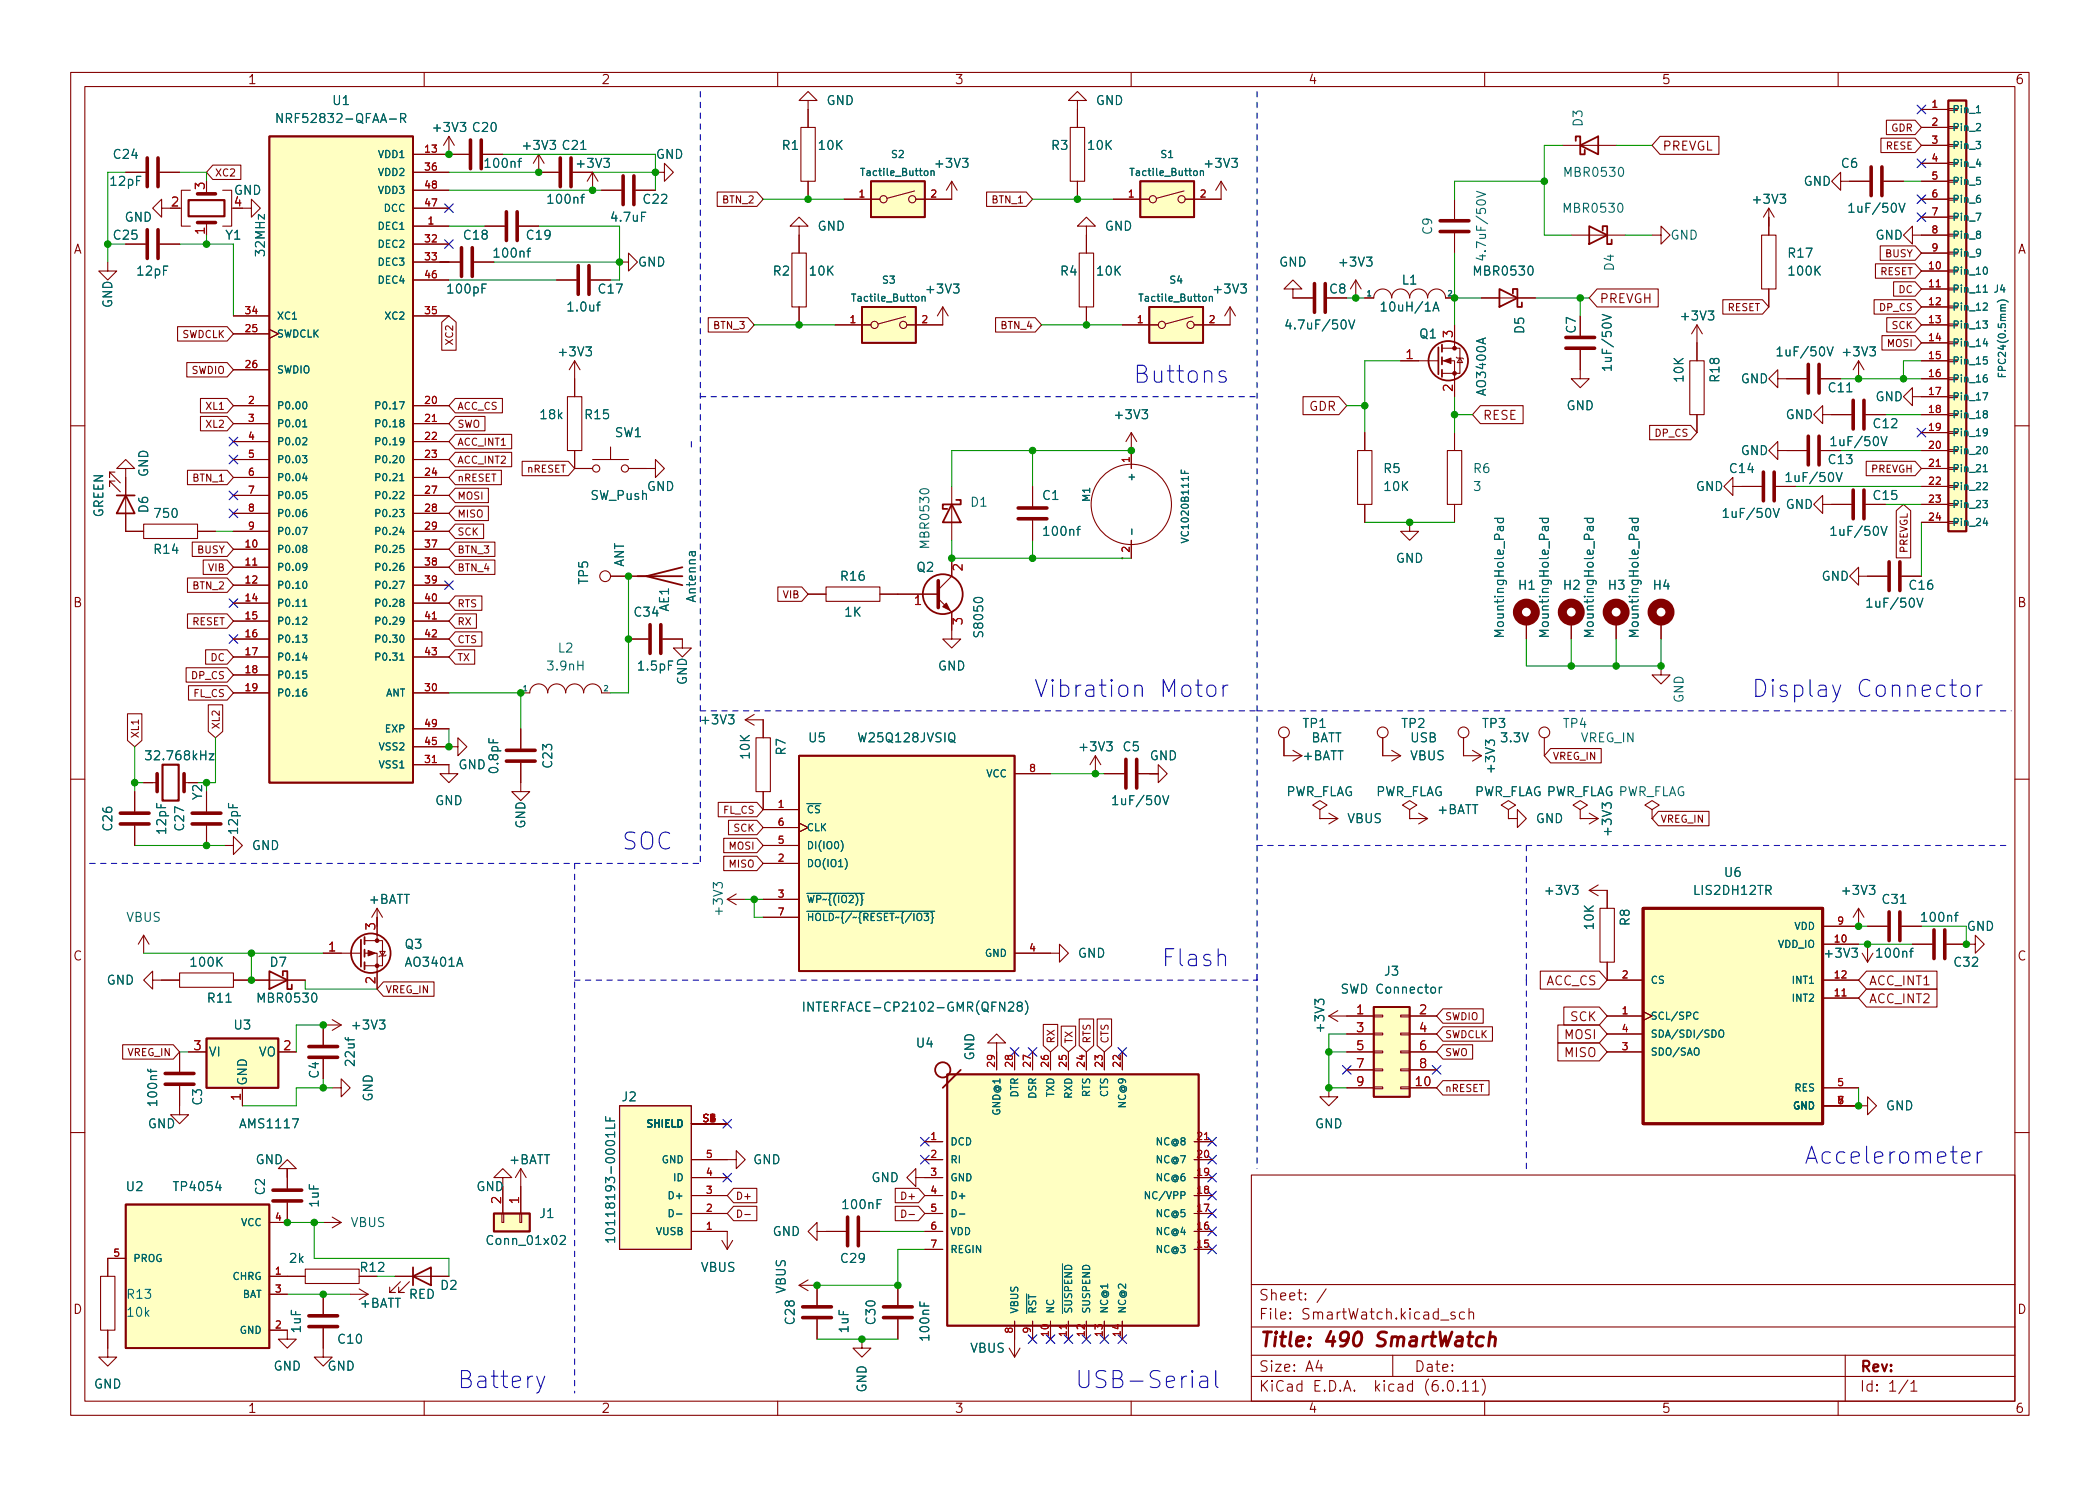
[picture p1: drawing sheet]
<svg xmlns="http://www.w3.org/2000/svg" width="297mm" height="210mm" viewBox="0 0 297 210" stroke-linecap="round" stroke-linejoin="round" font-family="sans-serif">
<defs><g id="words">
<g font-size="3.3" fill="#0000c2">
<text x="160.2" y="54.2">Buttons</text>
<text x="146.2" y="98.6">Vibration</text>
<text x="164" y="98.6">Motor</text>
<text x="247.7" y="98.6">Display</text>
<text x="262.6" y="98.6">Connector</text>
<text x="87.9" y="120.2">SOC</text>
<text x="164.2" y="136.7">Flash</text>
<text x="255.1" y="164.7">Accelerometer</text>
<text x="64.6" y="196.4">Battery</text>
<text x="152" y="196.4">USB-Serial</text>
</g>
<g font-size="2.8" fill="#840000">
<text x="178" y="191.2">Title:</text>
<text x="187.3" y="191.2">490</text>
<text x="194.9" y="191.2">SmartWatch</text>
</g>
<g font-size="2.1" fill="#840000">
<text x="178" y="184.5">Sheet:</text>
<text x="178" y="187.2">File:</text>
<text x="184.4" y="187.2">SmartWatch.kicad_sch</text>
<text x="178" y="197.4">KiCad</text>
<text x="178" y="194.6">Size:</text>
<text x="184.7" y="194.6">A4</text>
<text x="185.7" y="197.4">E.D.A.</text>
<text x="194.6" y="197.4">kicad</text>
<text x="200" y="194.6">Date:</text>
<text x="201.8" y="197.4">(6.0.11)</text>
<text x="263" y="194.6">Rev:</text>
<text x="263" y="197.4">Id:</text>
<text x="267.1" y="197.4">1/1</text>
</g>
<g font-size="1.8" fill="#840000">
<text x="35" y="12.3">1</text>
<text x="85" y="12.3">2</text>
<text x="135" y="12.3">3</text>
<text x="185" y="12.3">4</text>
<text x="235" y="12.3">5</text>
<text x="285" y="12.3">6</text>
<text x="235.1" y="21.7">PREVGL</text>
<text x="81.3" y="24.1">+3V3</text>
<text x="10.4" y="36.3">A</text>
<text x="187.9" y="41.9">C8</text>
<text x="285.4" y="36.3">A</text>
<text x="223.3" y="47.3" transform="rotate(-90 223.3 47.3)">C7</text>
<text x="226.2" y="43.3">PREVGH</text>
<text x="185.1" y="58.5">GDR</text>
<text x="209.7" y="59.8">RESE</text>
<text x="10.3" y="86.3">B</text>
<text x="285.3" y="86.3">B</text>
<text x="10.3" y="136.3">C</text>
<text x="285.3" y="136.3">C</text>
<text x="218.7" y="139.8">ACC_CS</text>
<text x="264.3" y="142.3">ACC_INT2</text>
<text x="264.3" y="139.8">ACC_INT1</text>
<text x="221.2" y="147.4">MOSI</text>
<text x="221.2" y="150">MISO</text>
<text x="222" y="144.9">SCK</text>
<text x="50.8" y="180.3">R12</text>
<text x="10.3" y="186.3">D</text>
<text x="285.3" y="186.3">D</text>
<text x="35" y="200.3">1</text>
<text x="85" y="200.3">2</text>
<text x="135" y="200.3">3</text>
<text x="185" y="200.3">4</text>
<text x="235" y="200.3">5</text>
<text x="285" y="200.3">6</text>
</g>
<g font-size="1.8" fill="#006464">
<text x="38.8" y="17.8">NRF52832-QFAA-R</text>
<text x="46.9" y="15.2">U1</text>
<text x="116.8" y="15.2">GND</text>
<text x="154.9" y="15.2">GND</text>
<text x="15.9" y="22.9">C24</text>
<text x="61" y="19.1">+3V3</text>
<text x="66.7" y="19.1">C20</text>
<text x="73.7" y="21.6">+3V3</text>
<text x="79.4" y="21.6">C21</text>
<text x="92.7" y="22.9">GND</text>
<text x="110.5" y="21.6">R1</text>
<text x="115.6" y="21.6">10K</text>
<text x="148.6" y="21.6">R3</text>
<text x="153.7" y="21.6">10K</text>
<text x="224.2" y="18" transform="rotate(-90 224.2 18)">D3</text>
<text x="15.4" y="26.7">12pF</text>
<text x="33" y="27.9">GND</text>
<text x="68.3" y="24.1">100nf</text>
<text x="77.2" y="29.2">100nf</text>
<text x="90.8" y="29.2">C22</text>
<text x="132" y="24.1">+3V3</text>
<text x="170.1" y="24.1">+3V3</text>
<text x="221" y="25.4">MBR0530</text>
<text x="247.7" y="29.2">+3V3</text>
<text x="255.1" y="26.7">GND</text>
<text x="260.3" y="24.1">C6</text>
<text x="15.9" y="34.3">C25</text>
<text x="17.6" y="31.8">GND</text>
<text x="31.8" y="34.3">Y1</text>
<text x="65.4" y="34.3">C18</text>
<text x="74.3" y="34.3">C19</text>
<text x="86.2" y="31.8">4.7uF</text>
<text x="115.6" y="33">GND</text>
<text x="156.2" y="33">GND</text>
<text x="203" y="33.3" transform="rotate(-90 203 33.3)">C9</text>
<text x="220.9" y="30.5">MBR0530</text>
<text x="236.2" y="34.3">GND</text>
<text x="261.2" y="30.5">1uF/50V</text>
<text x="265.2" y="34.3">GND</text>
<text x="19.2" y="39.4">12pF</text>
<text x="37.9" y="36.5" transform="rotate(-90 37.9 36.5)">32MHz</text>
<text x="63" y="41.9">100pF</text>
<text x="69.6" y="36.8">100nf</text>
<text x="84.4" y="41.9">C17</text>
<text x="90.2" y="38.1">GND</text>
<text x="109.2" y="39.4">R2</text>
<text x="114.3" y="39.4">10K</text>
<text x="130.7" y="41.9">+3V3</text>
<text x="149.9" y="39.4">R4</text>
<text x="154.9" y="39.4">10K</text>
<text x="171.4" y="41.9">+3V3</text>
<text x="180.9" y="38.1">GND</text>
<text x="189.2" y="38.1">+3V3</text>
<text x="198.2" y="40.6">L1</text>
<text x="208.2" y="39.4">MBR0530</text>
<text x="210.6" y="37.1" transform="rotate(-90 210.6 37.1)">4.7uF/50V</text>
<text x="228.7" y="38.4" transform="rotate(-90 228.7 38.4)">D4</text>
<text x="252.7" y="36.8">R17</text>
<text x="252.7" y="39.4">100K</text>
<text x="16.3" y="43.6" transform="rotate(-90 16.3 43.6)">GND</text>
<text x="80" y="44.5">1.0uf</text>
<text x="181.6" y="47">4.7uF/50V</text>
<text x="195.1" y="44.5">10uH/1A</text>
<text x="216" y="47.3" transform="rotate(-90 216 47.3)">D5</text>
<text x="237.5" y="45.7">+3V3</text>
<text x="78.7" y="50.8">+3V3</text>
<text x="200.7" y="48.3">Q1</text>
<text x="228.4" y="52.7" transform="rotate(-90 228.4 52.7)">1uF/50V</text>
<text x="251.1" y="50.8">1uF/50V</text>
<text x="260.4" y="50.8">+3V3</text>
<text x="76.2" y="59.7">18k</text>
<text x="82.6" y="59.7">R15</text>
<text x="157.4" y="59.7">+3V3</text>
<text x="210.6" y="56.1" transform="rotate(-90 210.6 56.1)">AO3400A</text>
<text x="221.5" y="58.4">GND</text>
<text x="238.5" y="54.2" transform="rotate(-90 238.5 54.2)">10K</text>
<text x="243.6" y="54.2" transform="rotate(-90 243.6 54.2)">R18</text>
<text x="246.2" y="54.6">GND</text>
<text x="252.5" y="59.7">GND</text>
<text x="258.4" y="55.9">C11</text>
<text x="265.2" y="57.2">GND</text>
<text x="86.9" y="62.2">SW1</text>
<text x="246.2" y="64.8">GND</text>
<text x="258.7" y="63.5">1uF/50V</text>
<text x="264.8" y="61">C12</text>
<text x="21.3" y="67.6" transform="rotate(-90 21.3 67.6)">GND</text>
<text x="83.4" y="71.1">SW_Push</text>
<text x="91.4" y="69.9">GND</text>
<text x="147.3" y="71.1">C1</text>
<text x="195.6" y="67.3">R5</text>
<text x="195.6" y="69.9">10K</text>
<text x="208.3" y="67.3">R6</text>
<text x="208.3" y="69.9">3</text>
<text x="239.8" y="69.9">GND</text>
<text x="244.5" y="67.3">C14</text>
<text x="252.3" y="68.6">1uF/50V</text>
<text x="258.4" y="66">C13</text>
<text x="264.8" y="71.1">C15</text>
<text x="15" y="73.3" transform="rotate(-90 15 73.3)">GREEN</text>
<text x="21.3" y="72.7" transform="rotate(-90 21.3 72.7)">D6</text>
<text x="21.6" y="73.7">750</text>
<text x="131.8" y="77.8" transform="rotate(-90 131.8 77.8)">MBR0530</text>
<text x="137.2" y="72.1">D1</text>
<text x="147.3" y="76.2">100nf</text>
<text x="243.4" y="73.7">1uF/50V</text>
<text x="252.5" y="72.4">GND</text>
<text x="258.7" y="76.2">1uF/50V</text>
<text x="21.6" y="78.7">R14</text>
<text x="83.6" y="82.8" transform="rotate(-90 83.6 82.8)">TP5</text>
<text x="88.7" y="80.3" transform="rotate(-90 88.7 80.3)">ANT</text>
<text x="118.7" y="82.6">R16</text>
<text x="129.5" y="81.3">Q2</text>
<text x="197.4" y="80">GND</text>
<text x="214.6" y="83.8">H1</text>
<text x="221" y="83.8">H2</text>
<text x="227.3" y="83.8">H3</text>
<text x="233.7" y="83.8">H4</text>
<text x="257.6" y="82.6">GND</text>
<text x="269.9" y="83.8">C16</text>
<text x="89.5" y="87.6">C34</text>
<text x="95" y="86.6" transform="rotate(-90 95 86.6)">AE1</text>
<text x="98.8" y="85.3" transform="rotate(-90 98.8 85.3)">Antenna</text>
<text x="119.3" y="87.6">1K</text>
<text x="263.8" y="86.4">1uF/50V</text>
<text x="77.2" y="95.3">3.9nH</text>
<text x="78.8" y="92.7">L2</text>
<text x="90" y="95.3">1.5pF</text>
<text x="132.6" y="95.3">GND</text>
<text x="139.5" y="90.4" transform="rotate(-90 139.5 90.4)">S8050</text>
<text x="213.1" y="90.4" transform="rotate(-90 213.1 90.4)">MountingHole_Pad</text>
<text x="219.5" y="90.4" transform="rotate(-90 219.5 90.4)">MountingHole_Pad</text>
<text x="225.8" y="90.4" transform="rotate(-90 225.8 90.4)">MountingHole_Pad</text>
<text x="232.2" y="90.4" transform="rotate(-90 232.2 90.4)">MountingHole_Pad</text>
<text x="97.5" y="97" transform="rotate(-90 97.5 97)">GND</text>
<text x="238.5" y="99.5" transform="rotate(-90 238.5 99.5)">GND</text>
<text x="20.3" y="108">32.768kHz</text>
<text x="98.9" y="102.9">+3V3</text>
<text x="106.4" y="107.6" transform="rotate(-90 106.4 107.6)">10K</text>
<text x="111.5" y="107" transform="rotate(-90 111.5 107)">R7</text>
<text x="114.2" y="105.4">U5</text>
<text x="121.2" y="105.4">W25Q128JVSIQ</text>
<text x="152.4" y="106.7">+3V3</text>
<text x="158.7" y="106.7">C5</text>
<text x="162.6" y="108">GND</text>
<text x="184.2" y="103.4">TP1</text>
<text x="184.2" y="108">+BATT</text>
<text x="185.4" y="105.4">BATT</text>
<text x="198.1" y="103.4">TP2</text>
<text x="199.4" y="105.4">USB</text>
<text x="199.4" y="108">VBUS</text>
<text x="209.6" y="103.4">TP3</text>
<text x="212.1" y="105.4">3.3V</text>
<text x="221" y="103.4">TP4</text>
<text x="223.5" y="105.4">VREG_IN</text>
<text x="29" y="113.3" transform="rotate(-90 29 113.3)">Y2</text>
<text x="64.8" y="109.2">GND</text>
<text x="70.9" y="109.6" transform="rotate(-90 70.9 109.6)">0.8pF</text>
<text x="78.5" y="108.8" transform="rotate(-90 78.5 108.8)">C23</text>
<text x="181.9" y="113">PWR_FLAG</text>
<text x="194.6" y="113">PWR_FLAG</text>
<text x="208.6" y="113">PWR_FLAG PWR_FLAG</text>
<text x="211.8" y="109.6" transform="rotate(-90 211.8 109.6)">+3V3</text>
<text x="16.3" y="117.7" transform="rotate(-90 16.3 117.7)">C26</text>
<text x="23.9" y="118.2" transform="rotate(-90 23.9 118.2)">12pF</text>
<text x="26.4" y="117.7" transform="rotate(-90 26.4 117.7)">C27</text>
<text x="34" y="118.2" transform="rotate(-90 34 118.2)">12pF</text>
<text x="61.5" y="114.3">GND</text>
<text x="74.7" y="117.3" transform="rotate(-90 74.7 117.3)">GND</text>
<text x="157.1" y="114.3">1uF/50V</text>
<text x="190.5" y="116.8">VBUS</text>
<text x="203.2" y="115.6">+BATT</text>
<text x="217.2" y="116.8">GND</text>
<text x="228.4" y="118.5" transform="rotate(-90 228.4 118.5)">+3V3</text>
<text x="35.6" y="120.7">GND</text>
<text x="243.8" y="124.5">U6</text>
<text x="17.8" y="130.8">VBUS</text>
<text x="52.1" y="128.3">+BATT</text>
<text x="102.6" y="129.8" transform="rotate(-90 102.6 129.8)">+3V3</text>
<text x="218.3" y="127">+3V3</text>
<text x="225.8" y="131.7" transform="rotate(-90 225.8 131.7)">10K</text>
<text x="230.9" y="131.1" transform="rotate(-90 230.9 131.1)">R8</text>
<text x="239.4" y="127">LIS2DH12TR</text>
<text x="260.3" y="127">+3V3</text>
<text x="266" y="128.3">C31</text>
<text x="271.5" y="130.8">100nf</text>
<text x="26.7" y="137.2">100K</text>
<text x="38.1" y="137.2">D7</text>
<text x="57.2" y="134.6">Q3</text>
<text x="57.2" y="137.2">AO3401A</text>
<text x="152.4" y="135.9">GND</text>
<text x="257.8" y="135.9">+3V3</text>
<text x="265.1" y="135.9">100nf</text>
<text x="276.2" y="137.2">C32</text>
<text x="278.1" y="132.1">GND</text>
<text x="15" y="139.7">GND</text>
<text x="29.2" y="142.2">R11</text>
<text x="36.1" y="142.2">MBR0530</text>
<text x="113.3" y="143.5">INTERFACE-CP2102-GMR(QFN28)</text>
<text x="189.5" y="141">SWD Connector</text>
<text x="195.7" y="138.4">J3</text>
<text x="29.5" y="149.9">VI</text>
<text x="32.9" y="146.1">U3</text>
<text x="36.5" y="149.9">VO</text>
<text x="49.5" y="146.1">+3V3</text>
<text x="129.5" y="148.6">U4</text>
<text x="187.7" y="146.3" transform="rotate(-90 187.7 146.3)">+3V3</text>
<text x="35.3" y="153.7" transform="rotate(-90 35.3 153.7)">GND</text>
<text x="45.5" y="152.7" transform="rotate(-90 45.5 152.7)">C4</text>
<text x="50.6" y="151.1" transform="rotate(-90 50.6 151.1)">22uf</text>
<text x="53.1" y="155.9" transform="rotate(-90 53.1 155.9)">GND</text>
<text x="138.2" y="150.1" transform="rotate(-90 138.2 150.1)">GND</text>
<text x="20.8" y="160">GND</text>
<text x="22.6" y="156.7" transform="rotate(-90 22.6 156.7)">100nf</text>
<text x="29" y="156.5" transform="rotate(-90 29 156.5)">C3</text>
<text x="33.7" y="160">AMS1117</text>
<text x="87.8" y="156.2">J2</text>
<text x="185.9" y="160">GND</text>
<text x="266.7" y="157.5">GND</text>
<text x="36.1" y="165.1">GND</text>
<text x="71.9" y="165.1">+BATT</text>
<text x="106.5" y="165.1">GND</text>
<text x="123.2" y="167.6">GND</text>
<text x="17.7" y="168.9">U2</text>
<text x="24.3" y="168.9">TP4054</text>
<text x="37.9" y="169.2" transform="rotate(-90 37.9 169.2)">C2</text>
<text x="45.5" y="171" transform="rotate(-90 45.5 171)">1uF</text>
<text x="49.5" y="174">VBUS</text>
<text x="67.3" y="168.9">GND</text>
<text x="76.2" y="172.7">J1</text>
<text x="118.9" y="171.5">100nF</text>
<text x="40.8" y="179.1">2k</text>
<text x="68.6" y="176.5">Conn_01x02</text>
<text x="87.4" y="176.1" transform="rotate(-90 87.4 176.1)">10118193-0001LF</text>
<text x="109.2" y="175.3">GND</text>
<text x="118.7" y="179.1">C29</text>
<text x="17.8" y="184.2">R13</text>
<text x="50.8" y="185.4">+BATT</text>
<text x="57.8" y="184.2">RED</text>
<text x="62.2" y="182.9">D2</text>
<text x="99.1" y="180.3">VBUS</text>
<text x="111.5" y="183.1" transform="rotate(-90 111.5 183.1)">VBUS</text>
<text x="17.8" y="186.7">10k</text>
<text x="42.9" y="188.7" transform="rotate(-90 42.9 188.7)">1uF</text>
<text x="47.6" y="190.5">C10</text>
<text x="112.8" y="187.6" transform="rotate(-90 112.8 187.6)">C28</text>
<text x="120.4" y="188.7" transform="rotate(-90 120.4 188.7)">1uF</text>
<text x="124.2" y="187.6" transform="rotate(-90 124.2 187.6)">C30</text>
<text x="131.8" y="189.9" transform="rotate(-90 131.8 189.9)">100nF</text>
<text x="137.2" y="191.8">VBUS</text>
<text x="13.2" y="196.9">GND</text>
<text x="38.6" y="194.3">GND</text>
<text x="46.2" y="194.3">GND</text>
<text x="122.9" y="197.1" transform="rotate(-90 122.9 197.1)">GND</text>
</g>
<g font-size="1.8" fill="#a90000">
<text x="24.1" y="29.2">2</text>
<text x="29" y="27" transform="rotate(-90 29 27)">3</text>
<text x="33" y="29.2">4</text>
<text x="29" y="33.3" transform="rotate(-90 29 33.3)">1</text>
<text x="205.5" y="47.9" transform="rotate(-90 205.5 47.9)">3</text>
<text x="198.7" y="50.8">1</text>
<text x="205.5" y="55.5" transform="rotate(-90 205.5 55.5)">2</text>
<text x="129.2" y="86.4">1</text>
<text x="53.1" y="131.7" transform="rotate(-90 53.1 131.7)">3</text>
<text x="46.3" y="134.6">1</text>
<text x="53.1" y="139.4" transform="rotate(-90 53.1 139.4)">2</text>
<text x="191.7" y="143.5">1</text>
<text x="200.6" y="143.5">2</text>
<text x="27.3" y="148.6">3</text>
<text x="40" y="148.6">2</text>
<text x="191.7" y="146">3</text>
<text x="191.7" y="148.6">5</text>
<text x="200.6" y="146">4</text>
<text x="200.6" y="148.6">6</text>
<text x="34" y="155.9" transform="rotate(-90 34 155.9)">1</text>
<text x="191.7" y="151.1">7</text>
<text x="191.7" y="153.7">9</text>
<text x="200" y="153.7">10</text>
<text x="200.6" y="151.1">8</text>
<text x="70.9" y="170.5" transform="rotate(-90 70.9 170.5)">2</text>
<text x="73.4" y="170.5" transform="rotate(-90 73.4 170.5)">1</text>
</g>
<g font-size="1.4" fill="#a90000">
<text x="273.1" y="15.2">1</text>
<text x="273.1" y="17.8">2</text>
<text x="59.9" y="21.6">13</text>
<text x="273.1" y="20.3">3</text>
<text x="273.1" y="22.9">4</text>
<text x="59.9" y="24.1">36</text>
<text x="59.9" y="29.2">47</text>
<text x="59.9" y="26.7">48</text>
<text x="121.4" y="27.9">1</text>
<text x="131.5" y="27.9">2</text>
<text x="159.5" y="27.9">1</text>
<text x="169.6" y="27.9">2</text>
<text x="273.1" y="25.4">5</text>
<text x="273.1" y="27.9">6</text>
<text x="59.9" y="34.3">32</text>
<text x="60.4" y="31.7">1</text>
<text x="273.1" y="30.5">7</text>
<text x="273.1" y="33">8</text>
<text x="273.1" y="35.6">9</text>
<text x="59.9" y="36.8">33</text>
<text x="59.9" y="39.4">46</text>
<text x="272.6" y="38.1">10</text>
<text x="272.6" y="40.6">11</text>
<text x="34.5" y="47">25</text>
<text x="34.5" y="44.4">34</text>
<text x="59.9" y="44.4">35</text>
<text x="120.1" y="45.7">1</text>
<text x="130.2" y="45.7">2</text>
<text x="160.7" y="45.7">1</text>
<text x="170.9" y="45.7">2</text>
<text x="272.6" y="43.2">12</text>
<text x="272.6" y="45.7">13</text>
<text x="34.5" y="52.1">26</text>
<text x="272.6" y="48.3">14</text>
<text x="272.6" y="50.8">15</text>
<text x="272.6" y="53.3">16</text>
<text x="35" y="57.1">2</text>
<text x="35" y="59.7">3</text>
<text x="59.9" y="57.1">20</text>
<text x="59.9" y="59.7">21</text>
<text x="272.6" y="55.9">17</text>
<text x="272.6" y="58.4">18</text>
<text x="35" y="62.2">4</text>
<text x="35" y="64.8">5</text>
<text x="59.9" y="62.2">22</text>
<text x="59.9" y="64.8">23</text>
<text x="159.8" y="65.6" transform="rotate(-90 159.8 65.6)">1</text>
<text x="272.6" y="61">19</text>
<text x="272.6" y="63.5">20</text>
<text x="35" y="67.3">6</text>
<text x="35" y="69.8">7</text>
<text x="59.9" y="67.3">24</text>
<text x="59.9" y="69.8">27</text>
<text x="272.6" y="66">21</text>
<text x="272.6" y="68.6">22</text>
<text x="272.6" y="71.1">23</text>
<text x="34.5" y="77.5">10</text>
<text x="35" y="72.4">8</text>
<text x="35" y="74.9">9</text>
<text x="59.9" y="72.4">28</text>
<text x="59.9" y="74.9">29</text>
<text x="59.9" y="77.5">37</text>
<text x="272.6" y="73.7">24</text>
<text x="34.5" y="80">11</text>
<text x="34.5" y="82.5">12</text>
<text x="59.9" y="80">38</text>
<text x="59.9" y="82.5">39</text>
<text x="159.8" y="78.3" transform="rotate(-90 159.8 78.3)">2</text>
<text x="34.5" y="85.1">14</text>
<text x="34.5" y="87.6">15</text>
<text x="59.9" y="85.1">40</text>
<text x="59.9" y="87.6">41</text>
<text x="34.5" y="90.2">16</text>
<text x="34.5" y="92.7">17</text>
<text x="34.5" y="95.2">18</text>
<text x="59.9" y="90.2">42</text>
<text x="59.9" y="92.7">43</text>
<text x="34.5" y="97.8">19</text>
<text x="59.9" y="97.8">30</text>
<text x="59.9" y="107.9">31</text>
<text x="59.9" y="105.4">45</text>
<text x="59.9" y="102.9">49</text>
<text x="145.5" y="109.2">8</text>
<text x="109.9" y="114.3">1</text>
<text x="109.9" y="119.4">5</text>
<text x="109.9" y="116.8">6</text>
<text x="109.9" y="121.9">2</text>
<text x="109.9" y="127">3</text>
<text x="109.9" y="129.5">7</text>
<text x="259.8" y="130.8">9</text>
<text x="145.5" y="134.6">4</text>
<text x="259.3" y="133.3">10</text>
<text x="229.3" y="143.5">1</text>
<text x="229.3" y="138.4">2</text>
<text x="259.3" y="141">11</text>
<text x="259.3" y="138.4">12</text>
<text x="229.3" y="148.6">3</text>
<text x="229.3" y="146">4</text>
<text x="140.7" y="151.2" transform="rotate(-90 140.7 151.2)">29</text>
<text x="143.3" y="151.2" transform="rotate(-90 143.3 151.2)">28</text>
<text x="145.8" y="151.2" transform="rotate(-90 145.8 151.2)">27</text>
<text x="148.3" y="151.2" transform="rotate(-90 148.3 151.2)">26</text>
<text x="150.9" y="151.2" transform="rotate(-90 150.9 151.2)">25</text>
<text x="153.4" y="151.2" transform="rotate(-90 153.4 151.2)">24</text>
<text x="156" y="151.2" transform="rotate(-90 156 151.2)">23</text>
<text x="158.5" y="151.2" transform="rotate(-90 158.5 151.2)">22</text>
<text x="259.8" y="153.7">5</text>
<text x="99.3" y="158.7">S1</text>
<text x="100.2" y="158.7">2</text>
<text x="131.5" y="161.3">1</text>
<text x="169.1" y="161.3">21</text>
<text x="259.8" y="156.2">7</text>
<text x="99.8" y="166.4">4</text>
<text x="99.8" y="163.8">5</text>
<text x="131.5" y="163.8">2</text>
<text x="131.5" y="166.4">3</text>
<text x="169.1" y="166.4">19</text>
<text x="169.1" y="163.8">20</text>
<text x="38.8" y="172.7">4</text>
<text x="99.8" y="174">1</text>
<text x="99.8" y="171.4">2</text>
<text x="99.8" y="168.9">3</text>
<text x="131.5" y="168.9">4</text>
<text x="131.5" y="171.4">5</text>
<text x="131.5" y="174">6</text>
<text x="169.1" y="174">16</text>
<text x="169.1" y="171.4">17</text>
<text x="169.1" y="168.9">18</text>
<text x="16" y="177.8">5</text>
<text x="131.5" y="176.5">7</text>
<text x="169.1" y="176.5">15</text>
<text x="38.8" y="180.3">1</text>
<text x="38.8" y="182.9">3</text>
<text x="38.8" y="188">2</text>
<text x="143.3" y="188.8" transform="rotate(-90 143.3 188.8)">8</text>
<text x="145.8" y="188.8" transform="rotate(-90 145.8 188.8)">9</text>
<text x="148.3" y="189.3" transform="rotate(-90 148.3 189.3)">10</text>
<text x="150.9" y="189.3" transform="rotate(-90 150.9 189.3)">11</text>
<text x="153.4" y="189.3" transform="rotate(-90 153.4 189.3)">12</text>
<text x="156" y="189.3" transform="rotate(-90 156 189.3)">13</text>
<text x="158.5" y="189.3" transform="rotate(-90 158.5 189.3)">14</text>
</g>
<g font-size="1.4" fill="#006464">
<text x="276.1" y="16.3">Pin_1</text>
<text x="53.4" y="22.7">VDD1</text>
<text x="126" y="22.7">S2</text>
<text x="164.1" y="22.7">S1</text>
<text x="276.1" y="18.8">Pin_2</text>
<text x="276.1" y="21.4">Pin_3</text>
<text x="276.1" y="23.9">Pin_4</text>
<text x="53.4" y="25.2">VDD2</text>
<text x="53.4" y="27.7">VDD3</text>
<text x="121.6" y="25.2">Tactile_Button</text>
<text x="159.7" y="25.2">Tactile_Button</text>
<text x="276.1" y="26.5">Pin_5</text>
<text x="276.1" y="29">Pin_6</text>
<text x="53.3" y="32.8">DEC1</text>
<text x="53.3" y="35.4">DEC2</text>
<text x="54.2" y="30.3">DCC</text>
<text x="276.1" y="31.5">Pin_7</text>
<text x="276.1" y="34.1">Pin_8</text>
<text x="53.3" y="37.9">DEC3</text>
<text x="53.3" y="40.4">DEC4</text>
<text x="124.7" y="40.4">S3</text>
<text x="165.3" y="40.4">S4</text>
<text x="276.1" y="39.2">Pin_10</text>
<text x="276.1" y="41.7">Pin_11</text>
<text x="276.1" y="36.6">Pin_9</text>
<text x="281.9" y="41.7">J4</text>
<text x="39.1" y="45.5">XC1</text>
<text x="54.3" y="45.5">XC2</text>
<text x="120.3" y="43">Tactile_Button</text>
<text x="160.9" y="43">Tactile_Button</text>
<text x="276.1" y="44.2">Pin_12</text>
<text x="276.1" y="46.8">Pin_13</text>
<text x="39.1" y="48.1">SWDCLK</text>
<text x="39.1" y="53.1">SWDIO</text>
<text x="276.1" y="49.3">Pin_14</text>
<text x="276.1" y="51.9">Pin_15</text>
<text x="284" y="53.6" transform="rotate(-90 284 53.6)">FPC24(0.5mm)</text>
<text x="39.1" y="58.2">P0.00</text>
<text x="52.8" y="58.2">P0.17</text>
<text x="276.1" y="54.4">Pin_16</text>
<text x="276.1" y="56.9">Pin_17</text>
<text x="276.1" y="59.5">Pin_18</text>
<text x="39.1" y="60.8">P0.01</text>
<text x="39.1" y="63.3">P0.02</text>
<text x="39.1" y="65.8">P0.03</text>
<text x="52.8" y="60.8">P0.18</text>
<text x="52.8" y="63.3">P0.19</text>
<text x="52.8" y="65.8">P0.20</text>
<text x="276.1" y="62">Pin_19</text>
<text x="276.1" y="64.6">Pin_20</text>
<text x="39.1" y="68.4">P0.04</text>
<text x="39.1" y="70.9">P0.05</text>
<text x="52.8" y="68.4">P0.21</text>
<text x="52.8" y="70.9">P0.22</text>
<text x="154.5" y="71.1" transform="rotate(-90 154.5 71.1)">M1</text>
<text x="160.8" y="68.2" transform="rotate(-90 160.8 68.2)">+</text>
<text x="276.1" y="67.1">Pin_21</text>
<text x="276.1" y="69.6">Pin_22</text>
<text x="39.1" y="73.5">P0.06</text>
<text x="39.1" y="76">P0.07</text>
<text x="52.8" y="73.5">P0.23</text>
<text x="52.8" y="76">P0.24</text>
<text x="168.5" y="77" transform="rotate(-90 168.5 77)">VC1020B111F</text>
<text x="276.1" y="72.2">Pin_23</text>
<text x="276.1" y="74.7">Pin_24</text>
<text x="39.1" y="78.5">P0.08</text>
<text x="39.1" y="81.1">P0.09</text>
<text x="39.1" y="83.6">P0.10</text>
<text x="52.8" y="78.5">P0.25</text>
<text x="52.8" y="81.1">P0.26</text>
<text x="52.8" y="83.6">P0.27</text>
<text x="39.1" y="86.2">P0.11</text>
<text x="39.1" y="88.7">P0.12</text>
<text x="52.8" y="86.2">P0.28</text>
<text x="52.8" y="88.7">P0.29</text>
<text x="39.1" y="91.2">P0.13</text>
<text x="39.1" y="93.8">P0.14</text>
<text x="52.8" y="91.2">P0.30</text>
<text x="52.8" y="93.8">P0.31</text>
<text x="39.1" y="96.3">P0.15</text>
<text x="39.1" y="98.9">P0.16</text>
<text x="54.5" y="98.9">ANT</text>
<text x="53.5" y="106.5">VSS2</text>
<text x="54.3" y="103.9">EXP</text>
<text x="53.5" y="109">VSS1</text>
<text x="139.4" y="110.3">VCC</text>
<text x="114" y="115.4">~{CS}</text>
<text x="114" y="117.9">CLK</text>
<text x="114" y="123">DO(IO1)</text>
<text x="114" y="120.4">DI(IO0)</text>
<text x="114" y="128.1">~{WP~{(IO2)}</text>
<text x="114" y="130.6">~{HOLD~{/~{RESET~{/IO3}</text>
<text x="253.7" y="131.9">VDD</text>
<text x="139.2" y="135.7">GND</text>
<text x="251.4" y="134.4">VDD_IO</text>
<text x="233.4" y="139.5">CS</text>
<text x="253.4" y="142">INT2</text>
<text x="253.4" y="139.5">INT1</text>
<text x="233.4" y="144.6">SCL/SPC</text>
<text x="233.4" y="149.7">SDO/SAO</text>
<text x="233.4" y="147.1">SDA/SDI/SDO</text>
<text x="144.3" y="155.4" transform="rotate(-90 144.3 155.4)">DTR</text>
<text x="146.9" y="155.5" transform="rotate(-90 146.9 155.5)">DSR</text>
<text x="149.4" y="155.3" transform="rotate(-90 149.4 155.3)">TXD</text>
<text x="151.9" y="155.5" transform="rotate(-90 151.9 155.5)">RXD</text>
<text x="154.5" y="155.3" transform="rotate(-90 154.5 155.3)">RTS</text>
<text x="157" y="155.3" transform="rotate(-90 157 155.3)">CTS</text>
<text x="253.7" y="154.7">RES</text>
<text x="91.3" y="159.8">SHIELD</text>
<text x="141.8" y="157.9" transform="rotate(-90 141.8 157.9)">GND@1</text>
<text x="159.6" y="156.9" transform="rotate(-90 159.6 156.9)">NC@9</text>
<text x="253.5" y="157.3">GND</text>
<text x="93.5" y="164.9">GND</text>
<text x="95.1" y="167.4">ID</text>
<text x="134.4" y="162.4">DCD</text>
<text x="134.4" y="164.9">RI</text>
<text x="134.4" y="167.4">GND</text>
<text x="163.4" y="167.4">NC@6</text>
<text x="163.4" y="164.9">NC@7</text>
<text x="163.4" y="162.4">NC@8</text>
<text x="34" y="173.8">VCC</text>
<text x="94.3" y="172.5">D-</text>
<text x="94.3" y="170">D+</text>
<text x="134.4" y="170">D+</text>
<text x="134.4" y="172.5">D-</text>
<text x="161.7" y="170">NC/VPP</text>
<text x="163.4" y="172.5">NC@5</text>
<text x="18.8" y="178.9">PROG</text>
<text x="92.7" y="175.1">VUSB</text>
<text x="134.4" y="175.1">VDD</text>
<text x="134.4" y="177.6">REGIN</text>
<text x="163.4" y="177.6">NC@3</text>
<text x="163.4" y="175.1">NC@4</text>
<text x="32.8" y="181.4">CHRG</text>
<text x="34.3" y="183.9">BAT</text>
<text x="144.3" y="185.9" transform="rotate(-90 144.3 185.9)">VBUS</text>
<text x="146.9" y="185.9" transform="rotate(-90 146.9 185.9)">~{RST}</text>
<text x="149.4" y="185.9" transform="rotate(-90 149.4 185.9)">NC</text>
<text x="151.9" y="185.9" transform="rotate(-90 151.9 185.9)">~{SUSPEND}</text>
<text x="154.5" y="185.9" transform="rotate(-90 154.5 185.9)">SUSPEND</text>
<text x="157" y="185.9" transform="rotate(-90 157 185.9)">NC@1</text>
<text x="159.6" y="185.9" transform="rotate(-90 159.6 185.9)">NC@2</text>
<text x="33.8" y="189">GND</text>
</g>
<g font-size="1.4" fill="#840000">
<text x="266.7" y="21.5">RESE</text>
<text x="267.4" y="18.9">GDR</text>
<text x="30.4" y="25.3">XC2</text>
<text x="102.1" y="29.1">BTN_2</text>
<text x="140.2" y="29.1">BTN_1</text>
<text x="265.9" y="39.2">RESET</text>
<text x="266.6" y="36.7">BUSY</text>
<text x="268.5" y="41.8">DC</text>
<text x="100.8" y="46.9">BTN_3</text>
<text x="141.4" y="46.9">BTN_4</text>
<text x="244.3" y="44.3">RESET</text>
<text x="265.7" y="44.3">DP_CS</text>
<text x="267.5" y="46.9">SCK</text>
<text x="25.7" y="48.1">SWDCLK</text>
<text x="27" y="53.2">SWDIO</text>
<text x="64.4" y="48.9" transform="rotate(-90 64.4 48.9)">XC2</text>
<text x="266.8" y="49.4">MOSI</text>
<text x="29" y="58.3">XL1</text>
<text x="64.6" y="58.3">ACC_CS</text>
<text x="29" y="60.8">XL2</text>
<text x="64.6" y="63.4">ACC_INT1</text>
<text x="64.6" y="60.8">SWO</text>
<text x="64.6" y="65.9">ACC_INT2</text>
<text x="233.9" y="62.1">DP_CS</text>
<text x="27.1" y="68.4">BTN_1</text>
<text x="64.6" y="68.4">nRESET</text>
<text x="64.6" y="71">MOSI</text>
<text x="74.5" y="67.2">nRESET</text>
<text x="264.6" y="67.2">PREVGH</text>
<text x="64.6" y="76.1">SCK</text>
<text x="64.6" y="73.5">MISO</text>
<text x="27.1" y="83.7">BTN_2</text>
<text x="27.8" y="78.6">BUSY</text>
<text x="29.4" y="81.1">VIB</text>
<text x="64.6" y="81.1">BTN_4</text>
<text x="64.6" y="78.6">BTN_3</text>
<text x="270.1" y="78.3" transform="rotate(-90 270.1 78.3)">PREVGL</text>
<text x="27.1" y="88.8">RESET</text>
<text x="64.6" y="86.2">RTS</text>
<text x="64.6" y="88.8">RX</text>
<text x="110.6" y="85">VIB</text>
<text x="29.7" y="93.8">DC</text>
<text x="64.6" y="93.8">TX</text>
<text x="64.6" y="91.3">CTS</text>
<text x="26.9" y="96.4">DP_CS</text>
<text x="27.3" y="98.9">FL_CS</text>
<text x="19.9" y="104.5" transform="rotate(-90 19.9 104.5)">XL1</text>
<text x="31.4" y="103.2" transform="rotate(-90 31.4 103.2)">XL2</text>
<text x="219.6" y="107.8">VREG_IN</text>
<text x="102.2" y="115.4">FL_CS</text>
<text x="103.7" y="118">SCK</text>
<text x="234.8" y="116.7">VREG_IN</text>
<text x="103" y="120.5">MOSI</text>
<text x="103" y="123.1">MISO</text>
<text x="54.5" y="140.8">VREG_IN</text>
<text x="18" y="149.7">VREG_IN</text>
<text x="149.5" y="147.7" transform="rotate(-90 149.5 147.7)">RX</text>
<text x="152" y="147.7" transform="rotate(-90 152 147.7)">TX</text>
<text x="154.6" y="147.7" transform="rotate(-90 154.6 147.7)">RTS</text>
<text x="157.1" y="147.7" transform="rotate(-90 157.1 147.7)">CTS</text>
<text x="204.3" y="144.6">SWDIO</text>
<text x="204.3" y="147.2">SWDCLK</text>
<text x="204.3" y="149.7">SWO</text>
<text x="204.3" y="154.8">nRESET</text>
<text x="104" y="170">D+</text>
<text x="127.2" y="170">D+</text>
</g>
<g font-size="1.1" fill="#006464">
<text x="193.2" y="41.9">1</text>
<text x="204.7" y="41.9">2</text>
<text x="73.9" y="97.8">1</text>
<text x="85.3" y="97.8">2</text>
</g>
</g></defs>
<g fill="none" stroke="#840000" stroke-width=".15">
<path d="M10 10.2h277v190.1h-277zM12 12.2h273v186.1h-273zM60 10.2v2M63.5 19.3l-.8 1.3M63.5 19.3v2.5M63.5 19.3l.8 1.3M110 10.2v2M113.3 18h2v7.6h-2zM114.3 14.2h1.3l-1.3-1.3-1.3 1.3h1.3v3.8M151.4 18h2v7.6h-2zM152.4 14.2h1.3l-1.3-1.3-1.3 1.3h1.3v3.8M160 10.2v2"/>
<path d="M210 10.2v2M234.8 19.3h8.3v2.5h-8.3l-1.1-1.2zM260 10.2v2M266.1 19.6h4.8l.9 1-.9 1h-4.8zM266.8 17h4.1l.9 1-.9 1h-4.1zM271.8 15.5h3.8M271.8 18h3.8M275.6 17.9h1.3v.3h-1.3zM275.6 15.4h1.3v.2h-1.3zM15.2 37.1v1.2h1.3l-1.3 1.3-1.2-1.3h1.2M17.8 34.5h2.8M17.8 24.4h2.8"/>
<path d="M22.6 34.5h2.8M22.6 24.4h2.8M22.9 29.5v-1.3l-1.3 1.3 1.3 1.2v-1.2h1.2M25.4 29.5h.3M26.9 26.9h-1.2v5.1h1.2M29.2 31.5v1.8M30.1 23.4h4v2h-4l-.9-1zM31.5 26.9h1.3v5.1h-1.3M34.3 29.5h1.3v-1.3l1.2 1.3-1.2 1.2v-1.2M58.4 32h5.1M58.4 21.8h7.9M58.4 34.5h5.1"/>
<path d="M58.4 37.1h6.6M58.4 24.4h5.1M58.4 39.6h5.1M58.4 29.5h5.1M58.4 26.9h5.1M67.1 37.1h2.7M68.3 21.8h2.8M68.6 32h2.8M73.4 32h2.8M76.2 21.8v2.6h2.8M76.2 21.8l-.8 1.3M76.2 21.8l.8 1.3"/>
<path d="M78.7 39.6h2.8M83.6 39.6h2.8M83.8 24.4l-.7 1.2M83.8 24.4v2.5M83.8 24.4l.8 1.2M85.1 26.9h2.8M87.6 37.1h1.3v-1.3l1.3 1.3-1.3 1.2v-1.2M89.9 26.9h2.8M92.7 24.4h1.3v-1.3l1.2 1.3-1.2 1.2v-1.2M101.4 27.2h5.7l.8 1-.8 1h-5.7zM112 35.8h2v7.6h-2zM113 32h1.3l-1.3-1.3-1.2 1.3h1.2v3.8"/>
<path d="M114.3 25.6v2.6M119.4 28.2h5.1M129.4 27l-3.9 1.1M134.6 25.6v2.6h-5.1M134.6 25.6l-.7 1.3M134.6 25.6l.8 1.3M139.5 27.2h5.7l.8 1-.8 1h-5.7zM152.4 25.6v2.6M152.7 35.8h2v7.6h-2zM153.7 32h1.2l-1.2-1.3-1.3 1.3h1.3v3.8M157.5 28.2h5.1M167.5 27l-3.9 1.1"/>
<path d="M172.7 25.6v2.6h-5.1M172.7 25.6l-.7 1.3M172.7 25.6l.8 1.3M191.8 39.6l-.8 1.3M191.8 39.6v2.6M191.8 39.6l.7 1.3M205.7 28.2v2.8M205.7 33v2.8M221 20.6h7.6M222.2 33.3h7.7M233.7 33.3h1.2v-1.3l1.3 1.3-1.3 1.2v-1.2M249.2 33.3h2v7.6h-2z"/>
<path d="M250.2 29.5v3.8M250.2 29.5l-.8 1.2M250.2 29.5l.8 1.2M260.3 25.6v-1.2l-1.2 1.2 1.2 1.3v-1.3h4.1M265.3 37.3h5.6l.9 1-.9 1.1h-5.6zM266 34.8h4.9l.9 1-.9 1h-4.9zM266.4 25.6h2.8M267.8 39.9h3.1l.9 1-.9 1h-3.1zM270.5 33.3v-1.3l-1.3 1.3 1.3 1.2v-1.2h5.1M271.8 25.6h3.8M271.8 38.3h3.8M271.8 20.6h3.8"/>
<path d="M271.8 23.1h3.8M271.8 28.2h3.8M271.8 30.7h3.8M271.8 35.8h3.8M275.6 38.2h1.3v.3h-1.3zM275.6 35.7h1.3v.2h-1.3zM275.6 33.1h1.3v.3h-1.3zM275.6 30.6h1.3v.3h-1.3zM275.6 28.1h1.3v.2h-1.3zM275.6 25.5h1.3v.3h-1.3zM275.6 23h1.3v.2h-1.3zM275.6 20.4h1.3v.3h-1.3z"/>
<path d="M25.1 46.2h7l.9 1-.9 1.1h-7zM26.4 51.3h5.7l.9 1-.9 1h-5.7zM28.4 58.9h3.7l.9 1-.9 1.1h-3.7zM28.4 56.4h3.7l.9 1-.9 1h-3.7zM33 57.4h5.1M33 59.9h5.1M33 47.2h5.1M33 52.3h5.1M33 44.7h5.1M38.1 46.6l1.3 .6-1.3 .7M58.4 57.4h5.1M58.4 59.9h5.1"/>
<path d="M58.4 44.7h5.1M62.5 45.6l1-.9 1 .9v4h-2zM64.4 58.9h4.2v2.1h-4.2l-.9-1.1zM64.4 56.4h6.7v2h-6.7l-.9-1zM80.3 56.1h2v7.6h-2zM81.3 51v5.1M81.3 51l-.8 1.3M81.3 51l.7 1.3M100.2 45h5.6l.9 1-.9 1h-5.6zM113 43.4v2.6M118.1 46h5.1M128.1 44.8l-3.9 1"/>
<path d="M133.3 43.4v2.6h-5M133.3 43.4l-.7 1.3M133.3 43.4l.8 1.3M140.8 45h5.6l.9 1-.9 1h-5.6zM153.7 43.4v2.6M158.7 46h5.1M168.7 44.8l-3.9 1M174 43.4v2.6h-5.1M174 43.4l-.8 1.3M174 43.4l.8 1.3M182.9 40.9h1.2l-1.2-1.3-1.3 1.3h1.3v1.3h2.8M184.3 56.1h5.1l1.1 1.3-1.1 1.3h-5.1z"/>
<path d="M193 42.2h1.3a1.27 1.27 0 0 1 1.3-1.3 1.27 1.27 0 0 1 1.2 1.3 1.27 1.27 0 0 1 1.3-1.3 1.27 1.27 0 0 1 1.3 1.3 1.27 1.27 0 0 1 1.3-1.3 1.27 1.27 0 0 1 1.2 1.3 1.27 1.27 0 0 1 1.3-1.3 1.27 1.27 0 0 1 1.3 1.3h1.2M198.1 51h5.4M204 51h1.7v5.1M204 49.3h2.5v3.5h-2.5M205.7 46v3.3M206 50.5l.1 .2h.8l.1 .1M206.5 50.7l.4 .6h-.8zM209.4 57.4h6v2.5h-6l-1.1-1.2zM209.5 42.2h7.7M223.5 49.5v4.1h1.3l-1.3 1.3-1.3-1.3h1.3M225.9 40.9h8.6v2.5h-8.6l-1.1-1.2zM239 51h2v7.7h-2z"/>
<path d="M240 46v5M240 58.7v2.5M240 46l-.7 1.2M240 46l.8 1.2M243.7 42.4h5.6l.9 1-.9 1h-5.6zM250.2 40.9v2.5M251.5 53.6v-1.3l-1.3 1.3 1.3 1.3v-1.3h4M257.6 53.6h2.7M257.8 58.7v-1.3l-1.3 1.3 1.3 1.2v-1.2h4.1M262.9 51l-.8 1.3M262.9 51v2.6M262.9 51l.8 1.3"/>
<path d="M263.9 58.7h2.8M265.1 42.4h5.8l.9 1-.9 1h-5.8zM266.2 47.5h4.7l.9 1-.9 1h-4.7zM266.9 45h4l.9 1-.9 1h-4zM270.5 56.1v-1.2l-1.3 1.2 1.3 1.3v-1.3h5.1M271.8 46h3.8M271.8 40.9h3.8M271.8 43.4h3.8M271.8 48.5h3.8M271.8 51h3.8M271.8 53.6h3.8M271.8 58.7h3.8"/>
<path d="M275.6 58.5h1.3v.3h-1.3zM275.6 56h1.3v.3h-1.3zM275.6 53.5h1.3v.2h-1.3zM275.6 50.9h1.3v.3h-1.3zM275.6 48.4h1.3v.2h-1.3zM275.6 45.8h1.3v.3h-1.3zM275.6 43.3h1.3v.3h-1.3zM275.6 40.8h1.3v.2h-1.3zM10 60.2h2M16.3 66.8h-.8v.8v-.8l1.5 1.5M16.3 68.1h-.8v.7v-.7l1.5 1.5M17.8 66.3h1.2l-1.2-1.3-1.3 1.3h1.3v8.9h2.5"/>
<path d="M20.3 74.2h7.6v2h-7.6zM26.5 66.5h5.6l.9 1.1-.9 1h-5.6zM27.2 76.7h4.9l.9 1-.9 1h-4.9zM27.9 75.2h2.6M28.7 79.2h3.4l.9 1.1-.9 1h-3.4zM33 77.7h5.1M33 62.5h5.1M33 65h5.1M33 67.6h5.1M33 70.1h5.1M33 72.6h5.1M33 75.2h5.1"/>
<path d="M58.4 77.7h5.1M58.4 62.5h5.1M58.4 65h5.1M58.4 67.6h5.1M58.4 70.1h5.1M58.4 72.6h5.1M58.4 75.2h5.1M64.4 61.5h8v2h-8l-.9-1zM64.4 64h8v2h-8l-.9-1zM64.4 66.5h6.5v2.1h-6.5l-.9-1zM64.4 69.1h4.7v2h-4.7l-.9-1zM64.4 79.2h5.6v2.1h-5.6l-.9-1z"/>
<path d="M64.4 76.7h5.6v2h-5.6l-.9-1zM64.4 74.2h4v2h-4l-.9-1zM64.4 71.6h4.7v2.1h-4.7l-.9-1.1zM73.9 65.3h6.5l.9 1-.9 1h-6.5zM81.3 63.7v2.6M81.3 66.3h2.5M83.8 65h5.1M86.4 63.2v1.8M88.9 66.3h3.8v-1.3l1.3 1.3-1.3 1.3v-1.3M134.6 68.8v7.6M134.6 79v2.5l-1.9 1.9M146 68.8v2.8"/>
<path d="M146 73.7v2.7M160 61.2v5.1M160 76.4v2.6M160 61.2l-.7 1.3M160 61.2l.8 1.3M192 63.7h2.1v7.7h-2.1zM193 61.2v2.5M193 71.4v2.5M199.4 73.9v1.3h1.3l-1.3 1.2-1.3-1.2h1.3M204.7 63.7h2.1v7.7h-2.1zM205.7 61.2v2.5M205.7 71.4v2.5"/>
<path d="M233.3 60.2h5.8l.9 1-.9 1h-5.8zM245.1 68.8v-1.2l-1.3 1.2 1.3 1.3v-1.3h4.1M251.2 68.8h2.8M251.5 63.7v-1.2l-1.3 1.2 1.3 1.3v-1.3h4M257.6 63.7h2.7M257.8 71.4v-1.3l-1.3 1.3 1.3 1.2v-1.2h4.1M263.9 71.4h2.8M264 65.3h6.9l.9 1-.9 1h-6.9zM268.2 72.3l1-.9 1.1 .9v6.6h-2.1zM271.8 66.3h3.8M271.8 61.2h3.8M271.8 63.7h3.8"/>
<path d="M271.8 68.8h3.8M271.8 71.4h3.8M271.8 73.9h3.8M275.6 73.8h1.3v.2h-1.3zM275.6 71.2h1.3v.3h-1.3zM275.6 68.7h1.3v.3h-1.3zM275.6 66.2h1.3v.2h-1.3zM275.6 63.6h1.3v.3h-1.3zM275.6 61.1h1.3v.2h-1.3zM285 60.2h2M26.3 94.5h5.8l.9 1-.9 1h-5.8zM26.5 86.9h5.6l.9 1-.9 1h-5.6z"/>
<path d="M26.5 81.8h5.6l.9 1-.9 1h-5.6zM26.7 97h5.4l.9 1-.9 1.1h-5.4zM29.1 91.9h3l.9 1.1-.9 1h-3zM29.5 99.7h2v3.8l-1 .9-1-.9zM33 80.3h5.1M33 82.8h5.1M33 85.3h5.1M33 87.9h5.1M33 90.4h5.1M33 93h5.1M33 95.5h5.1M33 98h5.1"/>
<path d="M58.4 80.3h5.1M58.4 82.8h5.1M58.4 85.3h5.1M58.4 87.9h5.1M58.4 90.4h5.1M58.4 93h5.1M58.4 98h5.1M64.4 84.3h3.8v2.1h-3.8l-.9-1.1zM64.4 91.9h2.7v2.1h-2.7l-.9-1zM64.4 86.9h3v2h-3l-.9-1zM64.4 89.4h3.8v2h-3.8l-.9-1zM73.7 98h1.2a1.27 1.27 0 0 1 1.3-1.2 1.27 1.27 0 0 1 1.3 1.2 1.27 1.27 0 0 1 1.2-1.2 1.27 1.27 0 0 1 1.3 1.2 1.27 1.27 0 0 1 1.3-1.2 1.27 1.27 0 0 1 1.2 1.2 1.27 1.27 0 0 1 1.3-1.2 1.27 1.27 0 0 1 1.3 1.2h1.3"/>
<path d="M86.4 81.5h5M88.9 90.4h2.8M93.7 90.4h2.8v1.3h1.3l-1.3 1.3-1.3-1.3h1.3M110 83.1h3.4l.9 1-.9 1h-3.4zM114.3 84.1h2.5M116.8 83.1h7.7v2h-7.7zM124.5 84.1h8.2M132.7 84.7l1.9 1.9v3.8h1.3l-1.3 1.3-1.3-1.3h1.3M215.9 87.9v2.5M222.2 87.9v2.5M228.6 87.9v2.5M234.9 94.2v1.3h1.3l-1.3 1.3-1.2-1.3h1.2"/>
<path d="M234.9 87.9v2.5M262.9 81.5v-1.2l-1.3 1.2 1.3 1.3v-1.3h4.1M269 81.5h2.8M10 110.2h2M18 101h2.1v3.8l-1.1 .9-1-.9zM19 112v2.8M19 116.8v2.8M20.3 110.7h1.9M26 110.7h1.9M29.2 112v2.8M29.2 116.8v2.8M31.7 119.6h1.3v-1.2l1.3 1.2-1.3 1.3v-1.3"/>
<path d="M58.4 108.2h5.1v1.3h1.3l-1.3 1.2-1.3-1.2h1.3M58.4 105.7h6.4v-1.3l1.2 1.3-1.2 1.2v-1.2M58.4 103.1h5.1M73.7 107.9v4.1h1.2l-1.2 1.3-1.3-1.3h1.3M73.7 103.1v2.8M101.6 113.5h5.5l.8 1-.8 1.1h-5.5zM102.4 118.6h4.7l.8 1-.8 1h-4.7zM103 116.1h4.1l.8 1-.8 1h-4.1zM105.4 101.8l1.3 .8M105.4 101.8h2.5v2.6M106.7 101.1l-1.3 .7M106.9 104.4h2.1v7.6h-2.1z"/>
<path d="M107.9 112v2.5M107.9 114.5h5.1M107.9 119.6h5.1M107.9 117.1h5.1M113 116.5l1.3 .6-1.3 .6M143.5 109.5h5.1M154.9 106.9l-.7 1.3M154.9 106.9v2.6M154.9 106.9l.8 1.3M156.2 109.5h2.8M161 109.5h2.8v1.2l1.3-1.2-1.3-1.3v1.3h-1.2M181.6 104.4v2.5h2.5"/>
<path d="M182.9 106.2l1.2 .7M184.1 106.9l-1.2 .8M186.7 114.5l1-.6-1-.6-1 .6 1 .6v1.3M186.7 115.8h.1M186.7 115.8h2.5M188 115.1l1.2 .7M189.2 115.8l-1.2 .8M195.6 104.4v2.5h2.5M196.8 106.2l1.3 .7M198.1 106.9l-1.3 .8M199.4 114.5l1-.6-1-.6-1 .6 1 .6v1.3M199.4 115.8h.1"/>
<path d="M199.4 115.8h2.5M200.7 115.1l1.2 .7M201.9 115.8l-1.2 .8M207 104.4v2.5h2.5M208.3 106.2l1.2 .7M209.5 106.9l-1.2 .8M213.4 114.5l1-.6-1-.6-1.1 .6 1.1 .6v1.3M213.4 115.8h.1M213.4 115.8h1.2v-1.3l1.3 1.3-1.3 1.3v-1.3M218.4 104.4v2.5M219.3 105.9h7.2v2h-7.2l-.9-1zM223.5 114.5l1-.6-1-.6-1 .6 1 .6v1.3"/>
<path d="M223.5 115.8h.1M223.5 115.8h2.6M224.8 115.1l1.3 .7M226.1 115.8l-1.3 .8M233.7 114.5l1-.6-1-.6-1 .6 1 .6v1.3M233.7 115.8h.1M234.6 114.8h7.1v2h-7.1l-.9-1zM285 110.2h2M20.3 132.3l-.7 1.3M20.3 132.3v2.6M20.3 132.3l.8 1.3M21.6 138.7v-1.3l-1.3 1.3 1.3 1.2v-1.2h3.8"/>
<path d="M25.4 137.7h7.6v2h-7.6zM33 138.7h10.2M45.7 134.9h5.4M51.6 134.9h1.7v5M51.6 133.1h2.5v3.5h-2.5M53.3 128.5l-.7 1.3M53.3 128.5v4.6M53.3 128.5l.8 1.3M53.7 134.6h.8l-.4 .6zM54.2 138.9h7.2v2.1h-7.2l-.9-1.1zM54.6 135.1l-.1 .1h-.8l-.1 .2M102.4 121.2h4.7l.8 1-.8 1h-4.7z"/>
<path d="M102.9 127.2h2.5M102.9 127.2l1.2 .8M104.1 126.5l-1.2 .7M107.9 122.2h5.1M107.9 127.2h5.1M107.9 129.8h5.1M143.5 134.9h6.4v-1.3l1.2 1.3-1.2 1.2v-1.2M217.9 137.4h8.3l1.1 1.3-1.1 1.2h-8.3zM224.8 126l1.3 .7M224.8 126h2.5v2.5M226.1 125.2l-1.3 .8M226.3 128.5h2v7.6h-2z"/>
<path d="M227.3 138.7h5.1M227.3 136.1v2.6M257.8 138.7h5.1M257.8 133.6h5.1M262.9 128.5v2.6h-5.1M262.9 128.5l-.8 1.3M262.9 128.5l.8 1.3M263.4 134.9l.8 1.2M264 139.9h10v2.6h-10l-1.1-1.3zM264 137.4h10v2.5h-10l-1.1-1.2zM264.2 131.1h2.8M264.2 133.6v2.5"/>
<path d="M264.9 134.9l-.7 1.2M269 131.1h2.8M270.5 133.6h2.8M275.3 133.6h4.1v-1.3l1.3 1.3-1.3 1.3v-1.3M17.4 147.8h7.1l.9 1-.9 1.1h-7.1zM25.4 153.7v4h1.3l-1.3 1.3-1.3-1.3h1.3M25.4 148.8v2.8M26.7 148.8h2.5M34.3 153.9v2.6M39.4 148.8h2.5M45.7 149.9v2.7M47 153.9h1.3v-1.3l1.2 1.3-1.2 1.3v-1.3"/>
<path d="M47 144.3l1.3 .7M48.3 145h-2.6v2.8M48.3 145l-1.3 .8M87.6 156.5h10.2v20.3h-10.2zM97.8 159h5.1M141 147.6h1.2l-1.2-1.3-1.3 1.3h1.3v3.8M143.5 148.8v2.6M146 148.8v2.6M147.6 144.9h2v3l-1 .9-1-.9zM148.6 148.8v2.6M150.1 145.2h2v2.7l-1 .9-1-.9zM151.1 148.8v2.6"/>
<path d="M152.7 144.2h2v3.7l-1 .9-1-.9zM153.7 148.8v2.6M155.2 144.2h2v3.7l-1 .9-1-.9zM156.2 148.8v2.6M158.7 148.8v2.6M188 153.9v1.3h1.2l-1.2 1.3-1.3-1.3h1.3M188 143.8l1.2 .7M188 143.8h6.3M189.2 143l-1.2 .8M190.5 148.8h3.8M190.5 153.9h3.8M190.5 146.3h3.8"/>
<path d="M190.5 151.4h3.8M194.3 153.8h1.3v.2h-1.3zM194.3 151.3h1.3v.2h-1.3zM194.3 148.7h1.3v.3h-1.3zM194.3 146.2h1.3v.2h-1.3zM194.3 143.6h1.3v.3h-1.3zM198.1 153.8h1.3v.2h-1.3zM198.1 151.3h1.3v.2h-1.3zM198.1 148.7h1.3v.3h-1.3zM198.1 146.2h1.3v.2h-1.3zM198.1 143.6h1.3v.3h-1.3zM199.4 148.8h3.8"/>
<path d="M199.4 143.8h3.8M199.4 153.9h3.8M199.4 146.3h3.8M199.4 151.4h3.8M204.1 142.7h5.7v2.1h-5.7l-.9-1zM204.1 145.3h7v2h-7l-.9-1zM204.1 152.9h6.5v2h-6.5l-.9-1zM204.1 147.8h4.2v2.1h-4.2l-.9-1.1zM220.4 145h5.8l1.1 1.3-1.1 1.3h-5.8zM220.4 147.6h5.8l1.1 1.2-1.1 1.3h-5.8zM221.2 142.5h5l1.1 1.3-1.1 1.2h-5zM227.3 148.8h5.1"/>
<path d="M227.3 143.8h5.1M227.3 146.3h5.1M232.4 143.1l1.3 .7-1.3 .6M257.8 156.5h6.4v-1.3l1.2 1.3-1.2 1.2v-1.2M257.8 153.9h5.1M257.8 141.2h5.1M10 160.2h2M17.8 178h-2.6v2.6M40.6 166.6v-1.3h-1.2l1.2-1.2 1.3 1.2h-1.3v2.8M40.6 170.2v2.8h-2.5M43.2 179.6h7.6v2h-7.6zM45.7 173h2.6"/>
<path d="M47 172.2l1.3 .8M48.3 173l-1.3 .7M71 171.7h.2v1.3h-.2zM71.1 166.6h1.3l-1.3-1.3-1.3 1.3h1.3v5.1M73.5 171.7h.3v1.3h-.3zM73.7 165.3v6.4M73.7 165.3l-.8 1.3M73.7 165.3l.7 1.3M97.8 164.1h6.3v-1.3l1.3 1.3-1.3 1.2v-1.2M97.8 174.2h5.1v2.6M97.8 171.7h5.1M97.8 169.2h5.1"/>
<path d="M97.8 166.6h5.1M102.1 175.5l.8 1.3M103.6 175.5l-.7 1.3M103.8 168.1h3.2v2.1h-3.2l-.9-1zM103.8 170.7h3.2v2h-3.2l-.9-1zM104.3 171.2a.51 .51 0 0 1 .6 .5 .51 .51 0 0 1-.6 .5zM105.3 171.8h.8M115.6 174.2v-1.2l-1.3 1.2 1.3 1.3v-1.3h4M121.7 174.2h2.8M126.6 168.1h3.3l.9 1.1-.9 1h-3.3zM126.6 170.7h3.3l.9 1-.9 1h-3.3zM127.6 171.2a.51 .51 0 0 1 .5 .5 .51 .51 0 0 1-.5 .5z"/>
<path d="M128.6 171.8h.7M129.5 166.6v-1.3l-1.2 1.3 1.2 1.3v-1.3h3.8M130.8 174.2h2.5M130.8 171.7h2.5M130.8 169.2h2.5M130.8 164.1h2.5M130.8 161.5h2.5M130.8 176.8h2.5M168.9 174.2h2.5M168.9 171.7h2.5M168.9 169.2h2.5M168.9 166.6h2.5"/>
<path d="M168.9 164.1h2.5M168.9 161.5h2.5M168.9 176.8h2.5M177 166.3h108v32h-108zM285 160.2h2M14.2 180.6h2.1v7.6h-2.1zM15.2 188.2v3.8h1.3l-1.3 1.3-1.2-1.3h1.2M38.1 188.2h2.5v1.3h1.3l-1.3 1.2-1.2-1.2h1.2M38.1 180.6h5.1M38.1 183.1h2.5M45.7 188v4h1.3l-1.3 1.3-1.3-1.3h1.3M45.7 183.1v2.8"/>
<path d="M49.5 183.1h2.6M50.8 182.4l1.3 .7M52.1 183.1l-1.3 .8M55.9 180.6h7.6M56.6 181.4l-1.5 1.5h.8h-.8v-.8M57.9 181.4l-1.5 1.5h.7h-.7v-.8M60 198.3v2M110 198.3v2M113 181.9h2.6v2.8M113 181.9l1.3 .7M114.3 181.1l-1.3 .8M115.6 186.7v2.8"/>
<path d="M121.9 189.5v1.2h1.3l-1.3 1.3-1.3-1.3h1.3M127 181.9v2.8M127 186.7v2.8M142.7 190.7l.8 1.3M143.5 186.9v5.1M144.3 190.7l-.8 1.3M146 186.9v2.6M148.6 186.9v2.6M151.1 186.9v2.6M153.7 186.9v2.6M156.2 186.9v2.6M158.7 186.9v2.6"/>
<path d="M160 198.3v2M177 194.8h108M177 191.8h108M177 187.8h108M177 181.8h108M182.5 186.5l.1 .1h-.1h-.1l.1-.1v.1M182.5 185.7l.1 .1h-.1h-.1l.1-.1v.1M184.6 183.8l.1 .1h-.1v-.1v.1M184.6 183l.1 .1h-.1v-.1v.1M187.6 182.4l-1.3 1.9M197 191.8v3M207.1 185.7l-.4-.1-.3 .3v.4l.2 .3h.1h.4"/>
<path d="M207.8 185.8a.37 .37 0 0 1 .6 0v.8M207.8 185.1v1.5M209.6 195.1a1.72 1.72 0 0 1 0 2.3M210 198.3v2M260 198.3v2M261 191.8v6.5M270.3 195.8l.4-.5v1.5M270.3 196.8h.9"/>
<circle cx="125" cy="28.2" r=".51"/>
<circle cx="129" cy="28.2" r=".51"/>
<circle cx="163.1" cy="28.2" r=".51"/>
<circle cx="167.1" cy="28.2" r=".51"/>
<circle cx="123.7" cy="46" r=".51"/>
<circle cx="127.8" cy="46" r=".51"/>
<circle cx="164.3" cy="46" r=".51"/>
<circle cx="168.4" cy="46" r=".51"/>
<circle cx="84.3" cy="66.3" r=".51"/>
<circle cx="88.4" cy="66.3" r=".51"/>
<circle cx="160" cy="71.4" r="5.7"/>
<circle cx="85.6" cy="81.5" r=".76"/>
<circle cx="181.6" cy="103.6" r=".76"/>
<circle cx="195.6" cy="103.6" r=".76"/>
<circle cx="207" cy="103.6" r=".76"/>
<circle cx="218.4" cy="103.6" r=".76"/>
</g>
<g fill="#ffffc2" stroke="#ffffc2" stroke-width=".14">
<path d="M38.1 19.3h20.3v91.4h-20.3z"/>
<path d="M29.2 146.9h10.2v7h-10.2z"/>
<path d="M17.8 170.4h20.3v20.3h-20.3z"/>
<path d="M87.6 156.5h10.2v20.3h-10.2z"/>
<path d="M194.3 142.5h5.1v12.7h-5.1z"/>
<path d="M134 152h35.5v35.6h-35.5z"/>
<path d="M69.8 171.7h5.1v2.5h-5.1z"/>
<path d="M162.6 43.4h7.6v5.1h-7.6z"/>
<path d="M275.6 14.2h2.5v61h-2.5z"/>
<path d="M123.2 25.6h7.6v5.1h-7.6z"/>
<path d="M232.4 128.5h25.4v30.5h-25.4z"/>
<path d="M121.9 43.4h7.6v5.1h-7.6z"/>
<path d="M161.3 25.6h7.6v5.1h-7.6z"/>
<path d="M113 106.9h30.5v30.5h-30.5z"/>
</g>
<g fill="none" stroke="#840000" stroke-width=".25">
<path d="M38.1 19.3h20.3v91.4h-20.3zM222.9 19.9v-.6h.6v2.5h.7v-.6M275.6 14.2h2.5v61h-2.5zM123.2 25.6h7.6v5.1h-7.6zM161.3 25.6h7.6v5.1h-7.6zM223.5 20.6l2.6-1.3v2.5zM224.8 32l2.5 1.3-2.5 1.2zM226.7 32.6v-.6h.6v2.5h.7v-.6M121.9 43.4h7.6v5.1h-7.6zM162.6 43.4h7.6v5.1h-7.6zM203.5 49.1v3.9M204 48.8v1"/>
<path d="M204 50.5v1.1M204 52.3v1M212.1 40.9l2.5 1.3-2.5 1.2zM214 41.5v-.6h.6v2.5h.7v-.6M16.5 70.1h2.5M17.8 70.1l1.2 2.5h-2.5zM134.6 71.4l1.3 2.5h-2.6zM135.3 70.7h.6v.7h-2.6v.6h.7M90.2 81.5h6.3M96.5 80.3l-5.1 1.2 5.1 1.3M113 106.9h30.5v30.5h-30.5zM38.1 137.4l2.5 1.3-2.5 1.2z"/>
<path d="M40 138v-.6h.6v2.5h.7v-.6M51.1 133v3.8M51.6 132.6v1M51.6 134.4v1M51.6 136.1v1.1M29.2 146.9h10.2v7h-10.2zM134 152h35.5v35.6h-35.5zM135.9 151.4l-2.6 2.5M194.3 142.5h5.1v12.7h-5.1zM17.8 170.4h20.3v20.3h-20.3zM58.4 179.3v2.6M69.8 171.7h5.1v2.5h-5.1z"/>
<path d="M58.4 180.6l2.6-1.3v2.6z"/>
<circle cx="204.9" cy="51" r="2.79"/>
<circle cx="133.3" cy="84.1" r="2.82"/>
<circle cx="52.5" cy="134.9" r="2.79"/>
<circle cx="133.3" cy="151.4" r="1.08"/>
</g>
<g fill="none" stroke="#006464" stroke-width=".15">
<path d="M55.1 16.8h1M56.7 16.7h.6l.1-.2-.1-.3-.2-.1h-.4v1.2M57 16.7l.4 .6M65.1 17.3h.8l-.4 .5 .3 .1v.6l-.2 .1h-.3l-.2-.1M77.8 19.9h.8l-.4 .5 .3 .1v.5l-.2 .1h-.3l-.2-.1M279.6 15.9h.5M73.3 22.8h.5M73.8 22.4l-.3 .1-.1 .1v1.1M74.5 35.5h.5M75 35.1l-.2 .1-.1 .1v1.1M82.2 21.1h.7M82.2 27.9h.4"/>
<path d="M82.6 27.5l-.2 .1-.1 .1v1.1M85.4 22.4h.8l-.4 .5 .3 .1v.6l-.1 .1h-.4l-.2-.1M91.3 30h-.6v1.3M130.8 24.2h.3l.2 .2v.2l-.2 .2h-.3l-.1-.2zM131.7 24.3l.1-.1h.3v.6M131.7 24.2v.6M136.1 22.4h.8l-.4 .5 .4 .1v.6l-.2 .1h-.4l-.2-.1M168.9 24.2h.3l.2 .2v.2l-.2 .2h-.3l-.1-.2zM169.8 24.3l.1-.1h.3v.6M169.8 24.2v.6M174.2 22.4h.8l-.4 .5 .4 .1v.6l-.2 .1h-.4l-.2-.1M193.3 36.4h.8l-.5 .5 .4 .1v.5l-.2 .2h-.3l-.2-.2"/>
<path d="M208.9 27.1l1.2 .4-1.2 .4M209 28.4a.68 .68 0 0 1 1.1 .3 .79 .79 0 0 1-1.2 0zM216.2 37.8l.2-.1a.69 .69 0 0 1 .3 1.1l-.2 .1a.69 .69 0 0 1-.3-1.1zM228.9 28.9l.2-.1a.69 .69 0 0 1 .3 1.1l-.2 .1a.69 .69 0 0 1-.3-1.1zM229 23.8l.2-.1a.69 .69 0 0 1 .3 1.1l-.2 .2a.69 .69 0 0 1-.3-1.2zM251.8 27.5h.8l-.5 .5 .4 .1v.5l-.2 .2h-.3l-.2-.2M268.6 28.8l.4 1.2 .5-1.2M279.5 30.2h.7l-.4 1M279.8 22.5l-.2 .7h.6M280.6 37.9l.2-.1a.54 .54 0 0 1 .3 .5 .54 .54 0 0 1-.3 .5l-.2-.1-.1-.3zM42.8 59.7l.3-.3v1M42.9 56.9l.2-.1a.54 .54 0 0 1 .3 .5 .54 .54 0 0 1-.3 .6l-.2-.1-.1-.3z"/>
<path d="M56.5 56.8h.7l-.5 1.1M56.7 59.8l-.1-.2v-.1l.1-.1h.3l.1 .2v.1l-.4 .2-.1 .1v.2l.1 .2 .3-.1 .1-.1v-.2l-.2-.2M68.8 40.2h-.6v1.3M82.9 49.1h.8l-.5 .5 .4 .1v.5l-.2 .2h-.3l-.2-.2M84.4 43.2h.5M84.9 42.7l-.3 .1v.1v1.1M129.6 42l.2-.1 .2 .2v.3l-.2 .2h-.2l-.1-.2zM130.4 42l.2-.1 .2 .1 .1 .6M130.4 41.9v.7M134.9 40.2h.7l-.4 .5 .4 .1v.5l-.2 .2h-.4l-.1-.2M161.5 58h.8l-.4 .5 .4 .1v.5l-.2 .1h-.4l-.2-.1M170.2 42l.2-.1 .2 .2v.3l-.2 .2h-.2l-.1-.2z"/>
<path d="M171.1 42l.1-.1 .2 .1 .1 .6M171.1 41.9v.7M175.5 40.2h.8l-.4 .5 .3 .1v.5l-.2 .2h-.3l-.2-.2M189.8 45.4l.2-.1a.69 .69 0 0 1 .3 1.1l-.2 .1a.69 .69 0 0 1-.3-1.1zM190.8 45.3l.4 1.2 .4-1.2M202.7 44l.4-1.3 .4 1.3M202.8 43.6h.6M210.1 47.8l-1.2 .4 1.2 .5M226.6 44.5l1.3 .4-1.3 .4M241.6 44h.8l-.4 .5 .3 .1v.6l-.1 .1h-.4l-.2-.1M258.4 49.1l.5 1.3 .4-1.3M261.2 55.4h.8"/>
<path d="M264.5 49.1h.8l-.5 .5 .4 .1v.5l-.2 .2h-.3l-.2-.2M280.5 45.4h.6l-.3 .4 .3 .1v.4l-.2 .1-.4-.1M280.5 55.6h.7l-.5 1M280.5 40.6l.3-.3v1M280.5 43l.4-.1 .2 .3-.6 .7h.6M280.5 41.3h.6M280.7 58.5l-.2-.1 .1-.2 .1-.1 .3 .1 .1 .1v.2l-.5 .1-.1 .1 .1 .3 .1 .1h.2l.2-.2v-.2l-.2-.2M280.8 47.9l-.3 .7h.7M281 53l-.3 .1a.69 .69 0 0 0 0 .9h.4v-.4l-.2-.2h-.2l-.2 .2M281 48.3v.7M281.1 50.5h-.5l-.1 .5 .2-.1h.3l.1 .2v.3l-.2 .1-.4-.1M282.5 42.7a1.16 1.16 0 0 1 1.6 0"/>
<path d="M283.7 43.1l-.7 .1v.2l.1 .2M42.8 64.5h.6l-.3 .3 .3 .1v.5l-.2 .1-.4-.1M42.8 74.6h.6l-.4 1M42.8 62l.4-.1 .2 .3-.6 .7h.6M42.8 60.4h.6M43 77.6l-.2-.2 .1-.1 .1-.1h.3l.1 .2v.1l-.5 .1-.1 .2v.2l.2 .2 .3-.1 .1-.1v-.3l-.2-.1M43.1 67l-.3 .7h.6M43.3 72.1h-.3a.68 .68 0 0 0 0 1l.4-.1v-.3l-.2-.2h-.2l-.2 .2M43.3 67.3v.7M43.4 69.5h-.5l-.1 .5 .2-.1 .3 .1 .1 .1v.4l-.2 .1-.4-.1M56.5 72.1h.6l-.3 .4 .3 .1v.4l-.2 .1-.4-.1M56.6 67.3l.2-.3v1"/>
<path d="M56.6 69.6l.3-.1 .2 .3-.6 .8h.6M56.6 68h.5M56.7 64.6l.1-.1a.54 .54 0 0 1 .3 .5 .54 .54 0 0 1-.3 .5l-.1-.1-.1-.3zM56.8 74.6l-.2 .7h.6M57 79.7l-.3 .1a.68 .68 0 0 0 0 .9l.4-.1v-.3l-.2-.2h-.2l-.1 .2M57 75v.6M57.1 77.2h-.5v.4l.1-.1 .3 .1 .1 .1v.4l-.2 .1-.3-.1M57.1 62.4l-.2 .2-.2-.1-.1-.1 .1-.4 .2-.1 .2 .1a.67 .67 0 0 1-.3 .9h-.1M97.8 78.1l.1 .4a.25 .25 0 0 0 .2 .2 .25 .25 0 0 0 .3-.2l-.1-.4M98.4 78.1h-.8v.5M130.2 69.3a.84 .84 0 0 1 1.2 .2 .69 .69 0 0 1-1.2 .3l-.1-.2zM152.3 74.9h.5"/>
<path d="M152.8 74.5h-.3v.2v1.1M160.1 74.8v.8M167.1 66.5v.5h1M167.6 66.6v.4M211.4 73.3h1.3M211.9 73.3l-.1 .4 .3 .2h.3l.2-.1v-.5M212.1 74.5l.1 .4a.25 .25 0 0 0 .2 .2 .25 .25 0 0 0 .3-.2l-.1-.4M212.7 74.5l-.8 .1v.4M217.7 73.3h1.3M218.2 73.3v.4l.2 .2h.4l.2-.1v-.5M218.5 74.5v.4a.25 .25 0 0 0 .3 .2 .25 .25 0 0 0 .2-.2v-.4M219 74.5l-.8 .1v.4"/>
<path d="M224.1 73.3h1.3M224.6 73.3l-.1 .4 .3 .2h.3l.2-.1v-.5M224.8 74.5l.1 .4a.25 .25 0 0 0 .2 .2 .25 .25 0 0 0 .3-.2l-.1-.4M225.4 74.5l-.8 .1v.4M230.4 73.3h1.3M230.9 73.3v.4l.2 .2h.4l.2-.1v-.5M231.2 74.5v.4a.25 .25 0 0 0 .3 .2 .25 .25 0 0 0 .2-.2v-.4M231.7 74.5l-.8 .1v.4M250.8 71.9l.4 1.3 .5-1.3M259.7 66.9l.4 1.2 .5-1.2M266.1 74.5l.4 1.3 .4-1.3M266.1 61.8l.4 1.3 .4-1.3"/>
<path d="M280.5 70.8h.6l-.3 .4 .3 .1v.4l-.2 .1-.4-.1M280.5 66l.3-.3v1M280.5 68.4l.4-.1 .2 .3-.6 .7h.6M280.5 66.7h.6M280.6 63.3l.2-.1a.54 .54 0 0 1 .3 .5 .54 .54 0 0 1-.3 .5l-.2-.1-.1-.3zM280.8 73.3l-.3 .7h.7M281 73.7v.7M281.1 61.1l-.2 .2h-.2l-.2-.2 .1-.4h.3h.2a.67 .67 0 0 1-.3 1h-.2M42.8 89.9h.6l-.3 .3 .3 .1v.5l-.2 .1-.4-.1M42.8 85.1l.3-.3v1M42.8 87.4l.4-.1 .2 .3-.6 .7h.6M42.8 85.8h.6"/>
<path d="M42.9 82.3l.2-.1a.54 .54 0 0 1 .3 .5 .54 .54 0 0 1-.3 .6l-.2-.1-.1-.3zM43.1 92.4l-.3 .7h.6M43.3 97.5h-.3a.68 .68 0 0 0 0 1l.4-.1v-.3l-.2-.2h-.2l-.2 .2M43.3 92.7v.7M43.4 94.9h-.5l-.1 .5 .2-.1 .3 .1 .1 .1v.4l-.2 .1-.4-.1M43.4 80.1l-.2 .2h-.2l-.2-.2 .1-.3 .3-.1 .2 .1a.67 .67 0 0 1-.3 .9h-.2M56.5 82.2h.7l-.5 1.1M56.6 92.7l.2-.3v1M56.6 93.4h.5M56.7 90l.1-.1a.54 .54 0 0 1 .3 .5 .54 .54 0 0 1-.3 .5l-.1-.1-.1-.3zM56.7 85.2l-.1-.2v-.1l.1-.1h.3l.1 .2v.1l-.4 .2-.1 .1v.2l.1 .2 .3-.1 .1-.1v-.2l-.2-.2M57.1 87.8l-.2 .2-.2-.1-.1-.1 .1-.4 .2-.1 .2 .1a.67 .67 0 0 1-.3 .9h-.1"/>
<path d="M81.7 94.1h.8M82.5 93.5v1.3M95.2 93.5h-.6v1.3M137.9 84.7a.69 .69 0 0 1 1.1 .3 .79 .79 0 0 1-1.3 0zM271.1 84.6l.5 1.3 .4-1.3M29.6 106.7h.7l-.7 .8h.7M69.2 104.5v.6h1.2M103 101.2h.8l-.4 .4 .4 .2v.5l-.2 .1h-.4l-.2-.1M114.1 113.7h2M119 118.9a1.17 1.17 0 0 1 0 1.6M134.4 103.8a.42 .42 0 0 1 .4-.1 .42 .42 0 0 1 .2 .4v.4a.42 .42 0 0 1-.4 .5 .42 .42 0 0 1-.4-.5v-.4zM134.4 104.7h.3l.4 .4"/>
<path d="M156.5 105h.8l-.4 .4 .4 .2v.5l-.2 .1h-.4l-.2-.1M164.5 112.6l.4 1.3 .4-1.3M210.1 105.5v-.8l.5 .4 .1-.3h.6l.1 .2v.3l-.1 .2M226.6 114.4v-.8l.5 .4 .1-.3h.6l.1 .1v.4l-.1 .2M229.3 112l.6-.1 .1-.2-.1-.3-.2-.1h-.4v1.3M230.4 111.3l.3 1.3 .3-.9 .2 .9 .3-1.3M232 112l.6-.1 .1-.2v-.3l-.2-.1h-.5v1.3M232.3 112l.4 .6M233 112.7h.9M234.2 111.9h.4M234.8 111.3h-.6v1.3M235.3 111.3v1.3h.6"/>
<path d="M236.2 112.6l.4-1.3 .4 1.3M236.3 112.2h.6M238.1 111.4a.62 .62 0 0 0-.8 .4 .62 .62 0 0 0 .5 .8l.4-.1v-.5h-.3M64.6 136.7l.4-1.3 .5 1.3M100.9 125.7v-.8l.5 .4 .1-.4h.6l.1 .2v.4l-.1 .2M114.1 126.4h8.2M114.1 128.9h18.1M119.5 121.5a1.17 1.17 0 0 1 0 1.5M131.7 129.1l.2 .1v.5l.1 .2-.1 .1v.5l-.2 .1M203.6 139.7v.8M204 139.7h-.3l-.1 .2M222.4 125.3h.8l-.4 .5 .3 .1v.5l-.1 .2h-.4l-.2-.2"/>
<path d="M249.8 125.9h.6l.1-.2v-.3l-.2-.1h-.5v1.3M250.1 125.9l.4 .7M261.9 134.2h.8l-.4 .5 .4 .1v.5l-.2 .1h-.4l-.2-.1M264.4 125.3h.8l-.4 .5 .3 .1v.5l-.2 .2h-.3l-.2-.2M268.8 127.8h.8M270.1 134.6h.5M270.6 134.2h-.2l-.1 .2v1M276.5 129.5h.5M277 129.1l-.3 .1-.1 .1v1.1M20.9 151.3l.1 .2 .1 .1h1.1M21.3 151.3v.5M32 141.8h.7"/>
<path d="M41.4 158.3h.8l-.5 1.3M44.2 140.6l.2-.1a.68 .68 0 0 1 .3 1.2l-.2 .1a.69 .69 0 0 1-.3-1.2zM48.8 146.8l.1 .3h.1h1.1M49.3 146.8v.5M53.7 144.3h.7l-.4 .5 .4 .1v.6l-.2 .1h-.4l-.1-.1M85.7 158v.6h1.2M86.3 158.2v.4M86.9 159v.6h-1.2M142.7 141.9l.1-.1h.3l.2 .1 .1 .3-.1 .1-.7 .8h.8M144.1 142.3l-.2-.2v-.2l.2-.1 .4 .1 .1 .1-.1 .2-.5 .2-.1 .2v.2l.2 .3 .4-.1 .1-.2-.1-.3-.1-.2M145 141.6a1.46 1.46 0 0 1 0 1.9M186 142.2v-.8l.5 .4 .1-.4h.5l.2 .2v.4l-.2 .2"/>
<path d="M239.7 148.4l.2-.1a.34 .34 0 0 1 .4 .3v.4a.34 .34 0 0 1-.3 .3 .34 .34 0 0 1-.4-.3zM240.2 143.3a.48 .48 0 0 0-.7 .3 .48 .48 0 0 0 .5 .6l.2-.1M243.2 145.9l.2-.2a.34 .34 0 0 1 .4 .4v.3a.34 .34 0 0 1-.3 .4 .34 .34 0 0 1-.4-.4zM30.8 167.1l-.3 .9h.8M31.1 167.6v.9M79.2 174.9l.2-.1h.3l.2 .1 .1 .3-.1 .2-.7 .7h.8M86.9 160.5h-1.2l.3 .4M86.9 160.2v.7M95.7 171.8h.8M124.7 169.7h-.6v1.3M135.7 171.8h.8M150.3 178.8v7"/>
<path d="M167 169.1h.5l.1-.2v-.2l-.6-.1v1M130.1 184.2v.6h1.3M145.2 183.1v2.7"/>
</g>
<path d="M61.2 59.6h.5M273.9 40.6h.6M35.8 80h.5M136.1 79.9v.8l-.7-.7-.2-.1-.3 .1-.1 .1v.3l.1 .2M273.9 66h.6M61.2 87.6h.5M129.5 84.6l.4-.3v1.2M134.8 88.3v-.8l.5 .4 .1-.3h.6l.1 .2v.3l-.1 .2M61.2 107.9h.5M260.5 140.9h.6M170.4 161.2h.6M150.8 187.4v.6" fill="none" stroke="#a90000" stroke-width=".15"/>
<g fill="none" stroke="#840000" stroke-width=".51">
<path d="M66.5 19.8v4.1M68.1 19.8v4.1M20.8 22.3v4.1M20.8 32.5v4.1M22.4 22.3v4.1M22.4 32.5v4.1M27.9 31.5h2.6M27.9 27.4h2.6M65.3 35v4.1M66.8 35v4.1M71.6 30v4M73.2 30v4"/>
<path d="M79.2 22.3v4.1M80.8 22.3v4.1M81.8 37.6v4.1M83.3 37.6v4.1M88.1 24.9v4.1M89.7 24.9v4.1M203.7 32.8h4.1M203.7 31.2h4.1M264.7 23.6v4.1M266.2 23.6v4.1M185.9 40.1v4.1M187.5 40.1v4.1"/>
<path d="M221.5 49.3h4.1M221.5 47.7h4.1M255.8 51.6v4M257.3 51.6v4M262.1 56.6v4.1M263.7 56.6v4.1M144 73.4h4.1M144 71.9h4.1M249.4 66.8v4.1M251 66.8v4.1M255.8 61.7v4.1M257.3 61.7v4.1"/>
<path d="M262.1 69.3v4.1M263.7 69.3v4.1M267.2 79.5v4.1M268.7 79.5v4.1M91.9 88.4v4.1M93.5 88.4v4.1M132.7 82.2v3.8M17 116.6h4.1M17 115.1h4.1M22.2 109.5v2.5M26 109.5v2.5M27.2 116.6h4"/>
<path d="M27.2 115.1h4M71.6 106.2h4.1M71.6 107.7h4.1M159.3 107.4v4.1M160.8 107.4v4.1M267.2 129v4.1M268.7 129v4.1M273.6 131.6v4M275.1 131.6v4M23.4 151.9h4M23.4 153.4h4M43.7 148.1h4.1"/>
<path d="M43.7 149.6h4.1M38.6 168.4h4.1M38.6 169.9h4.1M119.9 172.2v4.1M121.4 172.2v4.1M43.7 186.2h4.1M43.7 187.7h4.1M113.5 186.4h4.1M113.5 184.9h4.1M125 186.4h4M125 184.9h4"/>
</g>
<g fill="#840000" stroke="#840000" stroke-width=".15">
<path d="M52.1 134.5l1 .4-1 .3z"/>
<path d="M204.2 51l1-.3v.7z"/>
<path d="M133.3 85.8l.6-.5 .5 1.1z"/>
<circle cx="53.3" cy="136.6" r=".25"/>
<circle cx="53.3" cy="133.1" r=".25"/>
<circle cx="205.7" cy="52.8" r=".25"/>
<circle cx="205.7" cy="49.3" r=".25"/>
</g>
<path d="M26.7 28.3h5v2.3h-5zM23 108.2h2.3v5.1h-2.3z" fill="none" stroke="#840000" stroke-width=".3"/>
<circle cx="158.8" cy="79" r=".08" fill="#840000" stroke="#840000" stroke-width=".14"/>
<g fill="none" stroke="#840000" stroke-width="1.3">
<circle cx="215.9" cy="86.6" r="1.27"/>
<circle cx="222.2" cy="86.6" r="1.27"/>
<circle cx="228.6" cy="86.6" r="1.27"/>
<circle cx="234.9" cy="86.6" r="1.27"/>
</g>
<path d="M232.4 128.5h25.4v30.5h-25.4z" fill="none" stroke="#840000" stroke-width=".41"/>
<g fill="none" stroke="#0000c2" stroke-width=".15">
<path d="M173.3 52.6l-.5-.1-.3 .1-.1 .2 .1 .4 .8 .2 .2 .2-.2 .4-.2 .1h-.4l-.3-.1M160.5 97.2a.6 .6 0 0 1 1.1 .1v1.2M160.5 96.9v1.6M260.4 96.9l-.8 2.2-.4 .2M279.7 96.9v1.6M280.4 96.9a.61 .61 0 0 0-.7 .5M277.5 163.8l1.2-.3-.2-.4-.2-.1h-.4l-.3 .1-.1 .2v.9l.1 .3 .3 .1h.4l.2-.1M279.7 163v1.6M280.4 163a.61 .61 0 0 0-.7 .4M75.9 194.7l.6 1.6M77.1 194.7l-.8 2.2-.4 .2M169.8 194.8l.2-.1h.5l.2 .1 .1 .3v1.2"/>
<path d="M170.8 195.3l-.2 .1h-.6a.47 .47 0 0 0-.3 .5 .47 .47 0 0 0 .3 .4h.6l.2-.1M172 193.9v2.1l.1 .2 .2 .1"/>
</g>
<g fill="none" stroke="#0000c2" stroke-width=".15" stroke-dasharray=".8 .8">
<path d="M99.1 12.9v109.3M177.8 12.9v152.4M99.1 56.1h78.7M97.8 62.5v1.2M99.1 100.6h78.7M177.8 119.6h38.1M177.8 100.6h106.7M215.9 119.6h68.6M12.7 122.2h86.4M81.3 122.2v74.9M81.3 138.7h96.5M177.8 138.7v-1.3"/>
<path d="M215.9 138.7v26.6M215.9 138.7v-19.1"/>
</g>
<g fill="none" stroke="#009600" stroke-width=".15">
<path d="M15.2 34.5h2.6M17.8 24.4h-2.6v12.7M25.4 34.5h7.6v10.2M25.4 24.4h3.8v1.2M29.2 33.3v1.2M62.2 37.1h1.3M63.5 39.6h15.2M63.5 32h5.1M63.5 26.9h21.6M63.5 24.4h12.7M69.8 37.1h17.8M71.1 21.8h21.6v5.1"/>
<path d="M76.2 32h11.4v7.6h-1.2M83.8 24.4h8.9M107.9 28.2h11.5M146 28.2h11.5M205.7 35.8v10.2M218.4 25.6h-12.7v2.6M221 20.6h-2.6v12.7h3.8M228.6 20.6h5.1M229.9 33.3h3.8M250.2 30.7v1.3M269.2 25.6h2.6M106.7 46h11.4"/>
<path d="M147.3 46h11.4M190.5 42.2h2.5M190.5 57.4h2.5M198.1 51h-5.1v10.2M205.7 42.2h3.8M205.7 56.1v5.1M205.7 58.7h2.6M217.2 42.2h7.6M223.5 42.2v2.5M260.3 53.6h11.5M266.7 58.7h5.1M271.8 51h-2.6v2.6"/>
<path d="M30.5 75.2h2.5M134.6 76.4v2.6h25.4M146 63.7v5.1M146 76.4v2.6M160 63.7h-25.4v5.1M193 73.9h12.7M254 68.8h17.8M260.3 63.7h11.5M266.7 71.4h5.1M271.8 73.9v7.6M63.5 98h10.2v5.1M88.9 81.5v16.5h-2.5"/>
<path d="M215.9 90.4v3.8h19v-3.8M222.2 90.4v3.8M228.6 90.4v3.8M19 119.6h12.7M19 110.7h1.3M19 105.7v6.3M30.5 104.4v6.3h-1.3M63.5 103.1v2.6M148.6 109.5h7.6M162.6 109.5h1.2M20.3 134.9h25.4M35.6 134.9v3.8"/>
<path d="M43.2 138.7v1.2h10.1M53.3 129.8v1.3M105.4 127.2h2.5M106.7 127.2v2.6h1.2M262.9 133.6h7.6M262.9 131.1h1.3M271.8 131.1h6.3v2.5M25.4 148.8h1.3M45.7 145h-3.8v3.8M45.7 152.6v1.3M47 153.9h-5.1v2.6h-7.6M188 148.8h2.5"/>
<path d="M190.5 146.3h-2.5v7.6h2.5M262.9 153.9v2.6M40.6 173h5.1M40.6 165.3v1.3M44.4 173v5h19.1v2.6M124.5 174.2h6.3M130.8 176.8h-3.8v5.1h-11.4M40.6 183.1h8.9M53.3 180.6h2.6M115.6 189.5h11.4"/>
</g>
<g fill="none" stroke="#000084" stroke-width=".15">
<path d="M271.2 14.9l1.2 1.2M272.4 14.9l-1.2 1.2M62.9 28.8l1.2 1.3M62.9 33.9l1.2 1.2M64.1 28.8l-1.2 1.3M64.1 33.9l-1.2 1.2M271.2 30.1l1.2 1.2M271.2 27.6l1.2 1.2M271.2 22.5l1.2 1.2M272.4 30.1l-1.2 1.2M272.4 27.6l-1.2 1.2M272.4 22.5l-1.2 1.2"/>
<path d="M32.4 72l1.2 1.2M32.4 61.9l1.2 1.2M32.4 69.5l1.2 1.2M32.4 64.4l1.2 1.2M33.6 72l-1.2 1.2M33.6 61.9l-1.2 1.2M33.6 69.5l-1.2 1.2M33.6 64.4l-1.2 1.2M271.2 60.6l1.2 1.2M272.4 60.6l-1.2 1.2M32.4 84.7l1.2 1.2M32.4 89.8l1.2 1.2"/>
<path d="M33.6 84.7l-1.2 1.2M33.6 89.8l-1.2 1.2M62.9 82.2l1.2 1.2M64.1 82.2l-1.2 1.2M102.3 158.4l1.2 1.2M103.5 158.4l-1.2 1.2M142.9 148.2l1.2 1.2M144.1 148.2l-1.2 1.2M145.4 148.2l1.3 1.2M146.7 148.2l-1.3 1.2M158.1 148.2l1.3 1.2M159.4 148.2l-1.3 1.2"/>
<path d="M189.9 150.8l1.2 1.2M191.1 150.8l-1.2 1.2M202.6 150.8l1.2 1.2M203.8 150.8l-1.2 1.2M102.3 166l1.2 1.2M103.5 166l-1.2 1.2M130.2 160.9l1.2 1.2M130.2 163.5l1.2 1.2M131.4 163.5l-1.2 1.2M131.4 160.9l-1.2 1.2M170.8 166l1.3 1.2M170.8 173.6l1.3 1.2"/>
<path d="M170.8 168.5l1.3 1.3M170.8 160.9l1.3 1.2M170.8 171.1l1.3 1.2M170.8 163.5l1.3 1.2M170.8 176.2l1.3 1.2M172.1 163.5l-1.3 1.2M172.1 166l-1.3 1.2M172.1 173.6l-1.3 1.2M172.1 160.9l-1.3 1.2M172.1 168.5l-1.3 1.3M172.1 171.1l-1.3 1.2M172.1 176.2l-1.3 1.2"/>
<path d="M145.4 188.9l1.3 1.2M146.7 188.9l-1.3 1.2M148 188.9l1.2 1.2M149.2 188.9l-1.2 1.2M150.5 188.9l1.2 1.2M151.7 188.9l-1.2 1.2M153.1 188.9l1.2 1.2M154.3 188.9l-1.2 1.2M155.6 188.9l1.2 1.2M156.8 188.9l-1.2 1.2M158.1 188.9l1.3 1.2M159.4 188.9l-1.3 1.2"/>
</g>
<g fill="#009600" stroke="#009600" stroke-width=".15">
<circle cx="35.6" cy="138.7" r=".46"/>
<circle cx="45.7" cy="145" r=".46"/>
<circle cx="45.7" cy="153.9" r=".46"/>
<circle cx="35.6" cy="134.9" r=".46"/>
<circle cx="40.6" cy="173" r=".46"/>
<circle cx="44.4" cy="173" r=".46"/>
<circle cx="19" cy="110.7" r=".46"/>
<circle cx="63.5" cy="105.7" r=".46"/>
<circle cx="29.2" cy="110.7" r=".46"/>
<circle cx="29.2" cy="119.6" r=".46"/>
<circle cx="127" cy="181.9" r=".46"/>
<circle cx="15.2" cy="34.5" r=".46"/>
<circle cx="29.2" cy="34.5" r=".46"/>
<circle cx="63.5" cy="21.8" r=".46"/>
<circle cx="76.2" cy="24.4" r=".46"/>
<circle cx="92.7" cy="24.4" r=".46"/>
<circle cx="88.9" cy="90.4" r=".46"/>
<circle cx="73.7" cy="98" r=".46"/>
<circle cx="83.8" cy="26.9" r=".46"/>
<circle cx="87.6" cy="37.1" r=".46"/>
<circle cx="88.9" cy="81.5" r=".46"/>
<circle cx="106.7" cy="127.2" r=".46"/>
<circle cx="115.6" cy="181.9" r=".46"/>
<circle cx="45.7" cy="183.1" r=".46"/>
<circle cx="121.9" cy="189.5" r=".46"/>
<circle cx="188" cy="153.9" r=".46"/>
<circle cx="188" cy="148.8" r=".46"/>
<circle cx="160" cy="63.7" r=".46"/>
<circle cx="146" cy="79" r=".46"/>
<circle cx="199.4" cy="73.9" r=".46"/>
<circle cx="154.9" cy="109.5" r=".46"/>
<circle cx="269.2" cy="53.6" r=".46"/>
<circle cx="262.9" cy="53.6" r=".46"/>
<circle cx="191.8" cy="42.2" r=".46"/>
<circle cx="205.7" cy="42.2" r=".46"/>
<circle cx="223.5" cy="42.2" r=".46"/>
<circle cx="218.4" cy="25.6" r=".46"/>
<circle cx="193" cy="57.4" r=".46"/>
<circle cx="205.7" cy="58.7" r=".46"/>
<circle cx="113" cy="46" r=".46"/>
<circle cx="153.7" cy="46" r=".46"/>
<circle cx="114.3" cy="28.2" r=".46"/>
<circle cx="152.4" cy="28.2" r=".46"/>
<circle cx="264.2" cy="133.6" r=".46"/>
<circle cx="262.9" cy="156.5" r=".46"/>
<circle cx="262.9" cy="131.1" r=".46"/>
<circle cx="222.2" cy="94.2" r=".46"/>
<circle cx="228.6" cy="94.2" r=".46"/>
<circle cx="234.9" cy="94.2" r=".46"/>
<circle cx="278.1" cy="133.6" r=".46"/>
<circle cx="146" cy="63.7" r=".46"/>
<circle cx="134.6" cy="79" r=".46"/>
</g>
<use href="#words"/>
</svg>
